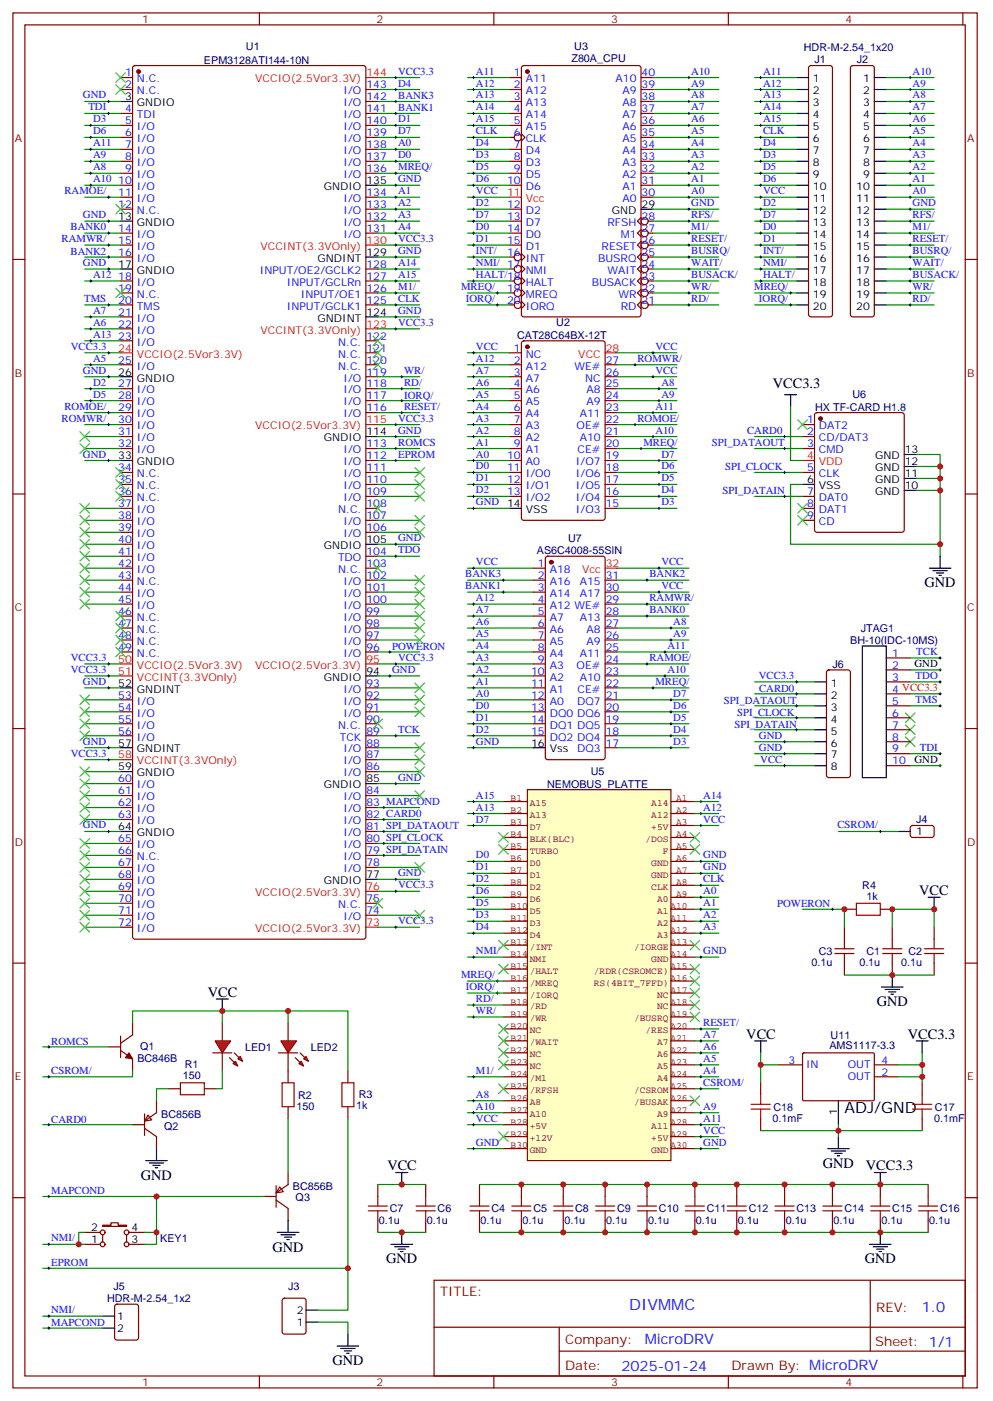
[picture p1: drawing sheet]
<svg xmlns="http://www.w3.org/2000/svg" width="293mm" height="413mm" viewBox="0 0 293 413" stroke-linecap="round" stroke-linejoin="round" font-family="sans-serif">
<defs><g id="words">
<text font-size="4.6" x="249" y="328">ADJ/GND</text>
<text font-size="4.6" fill="#00f" x="185.5" y="386.2">DIVMMC</text>
<g font-size="4.2">
<text x="227.9" y="114.3">VCC3.3</text>
<text x="272.6" y="173.1">GND</text>
<text x="271" y="263.8">VCC</text>
<text x="61.3" y="293.8">VCC</text>
<text x="258.5" y="296.6">GND</text>
<text x="220.1" y="306.1">VCC</text>
<text x="267.7" y="306.1">VCC3.3</text>
<text x="41.6" y="347.8">GND</text>
<text x="114.2" y="344.9">VCC</text>
<text x="242.6" y="344.2">GND</text>
<text x="255.3" y="344.9">VCC3.3</text>
<text x="80.4" y="368.9">GND</text>
<text x="113.9" y="372.5">GND</text>
<text x="255" y="372.5">GND</text>
<text x="98" y="402.4">GND</text>
</g>
<g font-size="4.2" fill="#00f">
<text x="271.8" y="386.7">1.0</text>
<text x="190.2" y="396.2">MicroDRV</text>
<text x="183.2" y="404">2025-01-24</text>
</g>
<g font-size="3.9" fill="#800">
<text x="129.8" y="382">TITLE:</text>
<text x="258.4" y="386.7">REV:</text>
<text x="166.7" y="396.2">Company:</text>
<text x="258" y="396.8">Sheet: 1/1</text>
<text x="166.7" y="403.9">Date:</text>
<text x="215.7" y="403.9">Drawn By: MicroDRV</text>
</g>
<g font-size="3.2" fill="#800">
<text x="41.9" y="6.8">1</text>
<text x="111.1" y="6.8">2</text>
<text x="180.2" y="6.8">3</text>
<text x="249.3" y="6.8">4</text>
<text x="4.3" y="41.9">A</text>
<text x="285.2" y="41.9">A</text>
<text x="4.3" y="111.1">B</text>
<text x="285.2" y="111.1">B</text>
<text x="4.3" y="180.2">C</text>
<text x="285.2" y="180.2">C</text>
<text x="4.3" y="249.3">D</text>
<text x="285.2" y="249.3">D</text>
<text x="4.3" y="318.5">E</text>
<text x="285.2" y="318.5">E</text>
<text x="41.9" y="408.6">1</text>
<text x="111.1" y="408.6">2</text>
<text x="180.2" y="408.6">3</text>
<text x="249.3" y="408.6">4</text>
</g>
<g font-size="3.2" fill="#000080">
<text x="72.5" y="14.7">U1</text>
<text x="169.3" y="14.9">U3</text>
<text x="237" y="15.2">HDR-M-2.54_1x20</text>
<text x="60.1" y="18.7">EPM3128ATI144-10N</text>
<text x="168.5" y="18.2">Z80A_CPU</text>
<text x="240.2" y="18.7">J1</text>
<text x="252.7" y="18.7">J2</text>
<text x="152.5" y="99.9">CAT28C64BX-12T</text>
<text x="164" y="96">U2</text>
<text x="251.4" y="117.2">U6</text>
<text x="240.4" y="121">HX TF-CARD H1.8</text>
<text x="167.5" y="159.7">U7</text>
<text x="158.3" y="163.4">AS6C4008-55SIN</text>
<text x="250.7" y="189.8">BH-10(IDC-10MS)</text>
<text x="253.8" y="186.2">JTAG1</text>
<text x="245.5" y="196.8">J6</text>
<text x="161.3" y="232.2">NEMOBUS_PLATTE</text>
<text x="174.2" y="228.4">U5</text>
<text x="270.2" y="242.8">J4</text>
<text x="254.3" y="262">R4</text>
<text x="255.5" y="265.2">1k</text>
<text x="241.4" y="281.5">C3</text>
<text x="255.5" y="281.5">C1</text>
<text x="267.9" y="281.5">C2</text>
<text x="239.3" y="284.7">0.1u</text>
<text x="253.4" y="284.7">0.1u</text>
<text x="265.7" y="284.7">0.1u</text>
<text x="41.3" y="309.6">Q1</text>
<text x="72.2" y="309.8">LED1</text>
<text x="91.7" y="309.8">LED2</text>
<text x="244.6" y="309.3">AMS1117-3.3</text>
<text x="244.9" y="306.1">U11</text>
<text x="40.5" y="312.9">BC846B</text>
<text x="54.5" y="314.9">R1</text>
<text x="54" y="318.1">150</text>
<text x="87.9" y="323.9">R2</text>
<text x="105.8" y="323.8">R3</text>
<text x="47.6" y="329.7">BC856B</text>
<text x="87.4" y="327.1">150</text>
<text x="105.1" y="327">1k</text>
<text x="228.1" y="327.4">C18</text>
<text x="275.7" y="327.4">C17</text>
<text x="48.4" y="333">Q2</text>
<text x="227.8" y="330.6">0.1mF</text>
<text x="275.4" y="330.6">0.1mF</text>
<text x="86.4" y="350.9">BC856B</text>
<text x="87.2" y="354.1">Q3</text>
<text x="114.9" y="357.4">C7</text>
<text x="129" y="357.4">C6</text>
<text x="144.9" y="357.4">C4</text>
<text x="157.3" y="357.4">C5</text>
<text x="169.6" y="357.4">C8</text>
<text x="182" y="357.4">C9</text>
<text x="194.3" y="357.4">C10</text>
<text x="208.4" y="357.4">C11</text>
<text x="220.8" y="357.4">C12</text>
<text x="234.9" y="357.4">C13</text>
<text x="249" y="357.4">C14</text>
<text x="263.1" y="357.4">C15</text>
<text x="277.2" y="357.4">C16</text>
<text x="111.7" y="360.9">0.1u</text>
<text x="125.8" y="360.9">0.1u</text>
<text x="141.7" y="360.9">0.1u</text>
<text x="154.1" y="360.9">0.1u</text>
<text x="166.4" y="360.9">0.1u</text>
<text x="178.8" y="360.9">0.1u</text>
<text x="191.1" y="360.9">0.1u</text>
<text x="205.2" y="360.9">0.1u</text>
<text x="217.6" y="360.9">0.1u</text>
<text x="231.7" y="360.9">0.1u</text>
<text x="245.8" y="360.9">0.1u</text>
<text x="259.9" y="360.9">0.1u</text>
<text x="274" y="360.9">0.1u</text>
<text x="47.2" y="366.2">KEY1</text>
<text x="31.6" y="383.9">HDR-M-2.54_1x2</text>
<text x="33.5" y="380.2">J5</text>
<text x="85" y="380.3">J3</text>
</g>
<g font-size="3.2" fill="#00f">
<text x="36.9" y="22.5">1</text>
<text x="117.4" y="22">VCC3.3</text>
<text x="140.3" y="22">A11</text>
<text x="151.5" y="22.5">1</text>
<text x="189.2" y="22.5">40</text>
<text x="203.8" y="22">A10</text>
<text x="225" y="22">A11</text>
<text x="269.1" y="22">A10</text>
<text x="24.5" y="29">GND</text>
<text x="36.9" y="26">2</text>
<text x="40.4" y="24.3">N.C.</text>
<text x="40.4" y="27.8">N.C.</text>
<text x="101.3" y="27.8">I/O</text>
<text x="108.1" y="29.6">142</text>
<text x="108.1" y="26">143</text>
<text x="117.4" y="25.5">D4</text>
<text x="117.4" y="29.3">BANK3</text>
<text x="140.3" y="25.5">A12</text>
<text x="140.3" y="29">A13</text>
<text x="151.5" y="26">2</text>
<text x="151.5" y="29.6">3</text>
<text x="155" y="24.3">A11</text>
<text x="155" y="27.8">A12</text>
<text x="181.5" y="24.3">A10</text>
<text x="183.5" y="27.8">A9</text>
<text x="189.2" y="29.6">38</text>
<text x="189.2" y="26">39</text>
<text x="203.8" y="29">A8</text>
<text x="203.8" y="25.5">A9</text>
<text x="225" y="25.5">A12</text>
<text x="225" y="29">A13</text>
<text x="269.1" y="29">A8</text>
<text x="269.1" y="25.5">A9</text>
<text x="26.1" y="32.6">TDI</text>
<text x="36.9" y="33.1">4</text>
<text x="40.4" y="34.9">TDI</text>
<text x="101.3" y="34.9">I/O</text>
<text x="101.3" y="31.3">I/O</text>
<text x="108.1" y="33.1">141</text>
<text x="117.4" y="32.8">BANK1</text>
<text x="140.3" y="32.6">A14</text>
<text x="151.5" y="33.1">4</text>
<text x="155" y="31.3">A13</text>
<text x="155" y="34.9">A14</text>
<text x="183.5" y="34.9">A7</text>
<text x="183.5" y="31.3">A8</text>
<text x="189.2" y="33.1">37</text>
<text x="203.8" y="32.6">A7</text>
<text x="225" y="32.6">A14</text>
<text x="269.1" y="32.6">A7</text>
<text x="27.4" y="36.1">D3</text>
<text x="27.4" y="39.6">D6</text>
<text x="36.9" y="36.6">5</text>
<text x="36.9" y="40.1">6</text>
<text x="40.4" y="38.4">I/O</text>
<text x="40.4" y="41.9">I/O</text>
<text x="101.3" y="41.9">I/O</text>
<text x="101.3" y="38.4">I/O</text>
<text x="108.1" y="40.1">139</text>
<text x="108.1" y="36.6">140</text>
<text x="117.4" y="36.1">D1</text>
<text x="117.4" y="39.6">D7</text>
<text x="140.3" y="36.1">A15</text>
<text x="140.3" y="39.6">CLK</text>
<text x="151.5" y="36.6">5</text>
<text x="151.5" y="40.1">6</text>
<text x="155" y="38.4">A15</text>
<text x="155" y="41.9">CLK</text>
<text x="183.5" y="41.9">A5</text>
<text x="183.5" y="38.4">A6</text>
<text x="189.2" y="40.1">35</text>
<text x="189.2" y="36.6">36</text>
<text x="203.8" y="39.6">A5</text>
<text x="203.8" y="36.1">A6</text>
<text x="225" y="36.1">A15</text>
<text x="225" y="39.6">CLK</text>
<text x="269.1" y="39.6">A5</text>
<text x="269.1" y="36.1">A6</text>
<text x="27.4" y="46.7">A9</text>
<text x="27.4" y="43.1">A11</text>
<text x="36.9" y="43.7">7</text>
<text x="36.9" y="47.2">8</text>
<text x="40.4" y="45.4">I/O</text>
<text x="101.3" y="45.4">I/O</text>
<text x="108.1" y="47.2">137</text>
<text x="108.1" y="43.7">138</text>
<text x="117.4" y="43.1">A0</text>
<text x="117.4" y="46.7">D0</text>
<text x="140.3" y="46.7">D3</text>
<text x="140.3" y="43.1">D4</text>
<text x="151.5" y="43.7">7</text>
<text x="151.5" y="47.2">8</text>
<text x="155" y="45.4">D4</text>
<text x="183.5" y="45.4">A4</text>
<text x="189.2" y="47.2">33</text>
<text x="189.2" y="43.7">34</text>
<text x="203.8" y="46.7">A3</text>
<text x="203.8" y="43.1">A4</text>
<text x="225" y="46.7">D3</text>
<text x="225" y="43.1">D4</text>
<text x="269.1" y="46.7">A3</text>
<text x="269.1" y="43.1">A4</text>
<text x="27.4" y="50.2">A8</text>
<text x="27.4" y="53.7">A10</text>
<text x="36.9" y="50.7">9</text>
<text x="40.4" y="49">I/O</text>
<text x="40.4" y="52.5">I/O</text>
<text x="101.3" y="52.5">I/O</text>
<text x="101.3" y="49">I/O</text>
<text x="108.1" y="50.7">136</text>
<text x="117.4" y="53.7">GND</text>
<text x="117.4" y="50.2">MREQ/</text>
<text x="140.3" y="50.2">D5</text>
<text x="140.3" y="53.7">D6</text>
<text x="151.5" y="50.7">9</text>
<text x="155" y="49">D3</text>
<text x="155" y="52.5">D5</text>
<text x="183.5" y="52.5">A2</text>
<text x="183.5" y="49">A3</text>
<text x="189.2" y="50.7">32</text>
<text x="203.8" y="53.7">A1</text>
<text x="203.8" y="50.2">A2</text>
<text x="225" y="50.2">D5</text>
<text x="225" y="53.7">D6</text>
<text x="269.1" y="53.7">A1</text>
<text x="269.1" y="50.2">A2</text>
<text x="19" y="57.3">RAMOE/</text>
<text x="34.9" y="54.3">10</text>
<text x="34.9" y="57.8">11</text>
<text x="40.4" y="56">I/O</text>
<text x="40.4" y="59.5">I/O</text>
<text x="101.3" y="59.5">I/O</text>
<text x="108.1" y="57.8">134</text>
<text x="117.4" y="57.3">A1</text>
<text x="140.3" y="57.3">VCC</text>
<text x="149.5" y="54.3">10</text>
<text x="155" y="56">D6</text>
<text x="183.5" y="59.5">A0</text>
<text x="183.5" y="56">A1</text>
<text x="189.2" y="57.8">30</text>
<text x="189.2" y="54.3">31</text>
<text x="203.8" y="57.3">A0</text>
<text x="225" y="57.3">VCC</text>
<text x="269.1" y="57.3">A0</text>
<text x="24.5" y="64.3">GND</text>
<text x="34.9" y="61.3">12</text>
<text x="40.4" y="63.1">N.C.</text>
<text x="101.3" y="63.1">I/O</text>
<text x="108.1" y="64.8">132</text>
<text x="108.1" y="61.3">133</text>
<text x="117.4" y="60.8">A2</text>
<text x="117.4" y="64.3">A3</text>
<text x="140.3" y="60.8">D2</text>
<text x="140.3" y="64.3">D7</text>
<text x="149.5" y="61.3">12</text>
<text x="149.5" y="64.8">13</text>
<text x="155" y="63.1">D2</text>
<text x="189.2" y="64.8">28</text>
<text x="203.8" y="64.3">RFS/</text>
<text x="203.8" y="60.8">GND</text>
<text x="225" y="60.8">D2</text>
<text x="225" y="64.3">D7</text>
<text x="269.1" y="60.8">GND</text>
<text x="269.1" y="64.3">RFS/</text>
<text x="18.2" y="71.4">RAMWR/</text>
<text x="20.8" y="67.8">BANK0</text>
<text x="34.9" y="68.4">14</text>
<text x="34.9" y="71.9">15</text>
<text x="40.4" y="70.1">I/O</text>
<text x="101.3" y="70.1">I/O</text>
<text x="101.3" y="66.6">I/O</text>
<text x="108.1" y="68.4">131</text>
<text x="117.4" y="71.4">VCC3.3</text>
<text x="117.4" y="67.8">A4</text>
<text x="140.3" y="67.8">D0</text>
<text x="140.3" y="71.4">D1</text>
<text x="149.5" y="68.4">14</text>
<text x="149.5" y="71.9">15</text>
<text x="155" y="66.6">D7</text>
<text x="155" y="70.1">D0</text>
<text x="179.1" y="66.6">RFSH</text>
<text x="183" y="70.1">M1</text>
<text x="189.2" y="71.9">26</text>
<text x="189.2" y="68.4">27</text>
<text x="203.8" y="71.4">RESET/</text>
<text x="203.8" y="67.8">M1/</text>
<text x="225" y="67.8">D0</text>
<text x="225" y="71.4">D1</text>
<text x="269.1" y="67.8">M1/</text>
<text x="269.1" y="71.4">RESET/</text>
<text x="20.8" y="75.1">BANK2</text>
<text x="34.9" y="75.4">16</text>
<text x="40.4" y="73.7">I/O</text>
<text x="40.4" y="77.2">I/O</text>
<text x="117.4" y="74.9">GND</text>
<text x="140.3" y="74.9">INT/</text>
<text x="149.5" y="75.4">16</text>
<text x="155" y="73.7">D1</text>
<text x="155" y="77.2">INT</text>
<text x="176.3" y="77.2">BUSRQ</text>
<text x="177.4" y="73.7">RESET</text>
<text x="189.2" y="75.4">25</text>
<text x="203.8" y="74.9">BUSRQ/</text>
<text x="225" y="74.9">INT/</text>
<text x="269.1" y="74.9">BUSRQ/</text>
<text x="24.5" y="78.4">GND</text>
<text x="27.4" y="82">A12</text>
<text x="34.9" y="82.5">18</text>
<text x="76.6" y="80.7">INPUT/OE2/GCLK2</text>
<text x="108.1" y="82.5">127</text>
<text x="108.1" y="79">128</text>
<text x="117.4" y="78.4">A14</text>
<text x="117.4" y="82">A15</text>
<text x="140.3" y="78.4">NMI/ 17</text>
<text x="140.3" y="82">HALT/18</text>
<text x="155" y="80.7">NMI</text>
<text x="179.1" y="80.7">WAIT</text>
<text x="189.2" y="82.5">23</text>
<text x="189.2" y="79">24</text>
<text x="203.8" y="82">BUSACK/</text>
<text x="203.8" y="78.4">WAIT/</text>
<text x="225" y="82">HALT/</text>
<text x="225" y="78.4">NMI/</text>
<text x="269.1" y="78.4">WAIT/</text>
<text x="269.1" y="82">BUSACK/</text>
<text x="24.8" y="89">TMS</text>
<text x="34.9" y="86">19</text>
<text x="34.9" y="89.5">20</text>
<text x="40.4" y="84.2">I/O</text>
<text x="40.4" y="87.8">N.C.</text>
<text x="84.6" y="84.2">INPUT/GCLRn</text>
<text x="88.7" y="87.8">INPUT/OE1</text>
<text x="108.1" y="89.5">125</text>
<text x="108.1" y="86">126</text>
<text x="117.4" y="89">CLK</text>
<text x="117.4" y="85.5">M1/</text>
<text x="135.9" y="85.5">MREQ/</text>
<text x="137.4" y="89">IORQ/</text>
<text x="149.5" y="86">19</text>
<text x="149.5" y="89.5">20</text>
<text x="155" y="84.2">HALT</text>
<text x="155" y="87.8">MREQ</text>
<text x="174.5" y="84.2">BUSACK</text>
<text x="182.4" y="87.8">WR</text>
<text x="189.2" y="89.5">21</text>
<text x="189.2" y="86">22</text>
<text x="203.8" y="89">RD/</text>
<text x="203.8" y="85.5">WR/</text>
<text x="222.4" y="85.5">MREQ/</text>
<text x="223.8" y="89">IORQ/</text>
<text x="269.1" y="85.5">WR/</text>
<text x="269.1" y="89">RD/</text>
<text x="27.4" y="92.5">A7</text>
<text x="34.9" y="93.1">21</text>
<text x="40.4" y="91.3">TMS</text>
<text x="40.4" y="94.8">I/O</text>
<text x="84.6" y="91.3">INPUT/GCLK1</text>
<text x="117.4" y="92.5">GND</text>
<text x="155" y="91.3">IORQ</text>
<text x="183.1" y="91.3">RD</text>
<text x="27.4" y="96.1">A6</text>
<text x="27.4" y="99.6">A13</text>
<text x="34.9" y="96.6">22</text>
<text x="34.9" y="100.1">23</text>
<text x="40.4" y="98.4">I/O</text>
<text x="40.4" y="101.9">I/O</text>
<text x="99.7" y="101.9">N.C.</text>
<text x="108.1" y="100.1">122</text>
<text x="117.4" y="96.1">VCC3.3</text>
<text x="20.9" y="103.1">VCC3.3</text>
<text x="27.4" y="106.6">A5</text>
<text x="34.9" y="107.2">25</text>
<text x="99.7" y="105.4">N.C.</text>
<text x="108.1" y="107.2">120</text>
<text x="108.1" y="103.6">121</text>
<text x="140.3" y="103.1">VCC</text>
<text x="140.3" y="106.6">A12</text>
<text x="151.5" y="103.6">1</text>
<text x="151.5" y="107.2">2</text>
<text x="155" y="105.4">NC</text>
<text x="178.6" y="107.2">27</text>
<text x="188" y="106.6">ROMWR/</text>
<text x="193.3" y="103.1">VCC</text>
<text x="24.5" y="110.2">GND</text>
<text x="27.4" y="113.7">D2</text>
<text x="40.4" y="108.9">I/O</text>
<text x="99.7" y="108.9">N.C.</text>
<text x="101.3" y="112.5">I/O</text>
<text x="108.1" y="110.7">119</text>
<text x="119.2" y="113.7">RD/</text>
<text x="119.2" y="110.2">WR/</text>
<text x="140.3" y="113.7">A6</text>
<text x="140.3" y="110.2">A7</text>
<text x="151.5" y="110.7">3</text>
<text x="155" y="108.9">A12</text>
<text x="155" y="112.5">A7</text>
<text x="169.4" y="108.9">WE#</text>
<text x="172.5" y="112.5">NC</text>
<text x="178.6" y="110.7">26</text>
<text x="193.3" y="110.2">VCC</text>
<text x="195" y="113.7">A8</text>
<text x="27.4" y="117.2">D5</text>
<text x="34.9" y="114.2">27</text>
<text x="34.9" y="117.8">28</text>
<text x="40.4" y="116">I/O</text>
<text x="40.4" y="119.5">I/O</text>
<text x="101.3" y="119.5">I/O</text>
<text x="101.3" y="116">I/O</text>
<text x="108.1" y="117.8">117</text>
<text x="108.1" y="114.2">118</text>
<text x="119.2" y="117.6">IORQ/</text>
<text x="140.3" y="117.2">A5</text>
<text x="151.5" y="114.2">4</text>
<text x="151.5" y="117.8">5</text>
<text x="155" y="116">A6</text>
<text x="155" y="119.5">A5</text>
<text x="172.9" y="119.5">A9</text>
<text x="172.9" y="116">A8</text>
<text x="178.6" y="117.8">24</text>
<text x="178.6" y="114.2">25</text>
<text x="195" y="117.2">A9</text>
<text x="18.2" y="124.5">ROMWR/</text>
<text x="19" y="120.8">ROMOE/</text>
<text x="34.9" y="121.3">29</text>
<text x="34.9" y="124.8">30</text>
<text x="40.4" y="123">I/O</text>
<text x="101.3" y="123">I/O</text>
<text x="108.1" y="121.3">116</text>
<text x="117.4" y="124.3">VCC3.3</text>
<text x="119.2" y="120.9">RESET/</text>
<text x="140.3" y="124.3">A3</text>
<text x="140.3" y="120.8">A4</text>
<text x="151.5" y="121.3">6</text>
<text x="151.5" y="124.8">7</text>
<text x="155" y="123">A4</text>
<text x="170.9" y="123">A11</text>
<text x="178.6" y="124.8">22</text>
<text x="178.6" y="121.3">23</text>
<text x="188" y="124.3">ROMOE/</text>
<text x="193.3" y="120.8">A11</text>
<text x="238" y="124.8">1</text>
<text x="34.9" y="128.3">31</text>
<text x="34.9" y="131.9">32</text>
<text x="40.4" y="126.6">I/O</text>
<text x="40.4" y="130.1">I/O</text>
<text x="108.1" y="131.9">113</text>
<text x="117.4" y="127.8">GND</text>
<text x="117.4" y="131.5">ROMCS</text>
<text x="140.3" y="131.3">A1</text>
<text x="140.3" y="127.8">A2</text>
<text x="151.5" y="128.3">8</text>
<text x="151.5" y="131.9">9</text>
<text x="155" y="126.6">A3</text>
<text x="155" y="130.1">A2</text>
<text x="170" y="126.6">OE#</text>
<text x="170.9" y="130.1">A10</text>
<text x="178.6" y="131.9">20</text>
<text x="178.6" y="128.3">21</text>
<text x="189.7" y="131.3">MREQ/</text>
<text x="193.3" y="127.8">A10</text>
<text x="209.9" y="131.6">SPI_DATAOUT</text>
<text x="220.3" y="128.1">CARD0</text>
<text x="238" y="131.9">3</text>
<text x="238" y="128.3">2</text>
<text x="241.5" y="130.1">CD/DAT3</text>
<text x="241.5" y="126.6">DAT2</text>
<text x="24.5" y="134.9">GND</text>
<text x="40.4" y="133.6">I/O</text>
<text x="101.3" y="137.2">I/O</text>
<text x="101.3" y="133.6">I/O</text>
<text x="108.1" y="135.4">112</text>
<text x="117.4" y="135.1">EPROM</text>
<text x="140.3" y="134.9">A0</text>
<text x="149.5" y="135.4">10</text>
<text x="155" y="133.6">A1</text>
<text x="155" y="137.2">A0</text>
<text x="169.8" y="137.2">I/O7</text>
<text x="170.3" y="133.6">CE#</text>
<text x="178.6" y="135.4">19</text>
<text x="195" y="134.9">D7</text>
<text x="241.5" y="133.6">CMD</text>
<text x="34.9" y="138.9">34</text>
<text x="34.9" y="142.5">35</text>
<text x="40.4" y="140.7">N.C.</text>
<text x="101.3" y="140.7">I/O</text>
<text x="108.1" y="142.5">110</text>
<text x="108.1" y="138.9">111</text>
<text x="140.3" y="138.4">D0</text>
<text x="140.3" y="141.9">D1</text>
<text x="149.5" y="138.9">11</text>
<text x="149.5" y="142.5">12</text>
<text x="155" y="140.7">I/O0</text>
<text x="169.8" y="140.7">I/O6</text>
<text x="178.6" y="142.5">17</text>
<text x="178.6" y="138.9">18</text>
<text x="195" y="141.9">D5</text>
<text x="195" y="138.4">D6</text>
<text x="213.8" y="138.6">SPI_CLOCK</text>
<text x="238" y="138.9">5</text>
<text x="241.5" y="140.7">CLK</text>
<text x="34.9" y="146">36</text>
<text x="34.9" y="149.5">37</text>
<text x="40.4" y="144.2">N.C.</text>
<text x="40.4" y="147.7">N.C.</text>
<text x="101.3" y="147.7">I/O</text>
<text x="101.3" y="144.2">I/O</text>
<text x="108.1" y="149.5">108</text>
<text x="108.1" y="146">109</text>
<text x="140.3" y="145.5">D2</text>
<text x="140.3" y="149">GND</text>
<text x="149.5" y="146">13</text>
<text x="155" y="144.2">I/O1</text>
<text x="155" y="147.7">I/O2</text>
<text x="169.8" y="147.7">I/O4</text>
<text x="169.8" y="144.2">I/O5</text>
<text x="178.6" y="149.5">15</text>
<text x="178.6" y="146">16</text>
<text x="195" y="149">D3</text>
<text x="195" y="145.5">D4</text>
<text x="213.1" y="145.7">SPI_DATAIN</text>
<text x="238" y="149.5">8</text>
<text x="238" y="146">7</text>
<text x="241.5" y="147.7">DAT0</text>
<text x="34.9" y="153">38</text>
<text x="40.4" y="151.3">I/O</text>
<text x="40.4" y="154.8">I/O</text>
<text x="99.7" y="151.3">N.C.</text>
<text x="101.3" y="154.8">I/O</text>
<text x="108.1" y="153">107</text>
<text x="169.8" y="151.3">I/O3</text>
<text x="238" y="153">9</text>
<text x="241.5" y="154.8">CD</text>
<text x="241.5" y="151.3">DAT1</text>
<text x="34.9" y="156.6">39</text>
<text x="34.9" y="160.1">40</text>
<text x="40.4" y="158.3">I/O</text>
<text x="40.4" y="161.9">I/O</text>
<text x="101.3" y="158.3">I/O</text>
<text x="108.1" y="156.6">106</text>
<text x="117.4" y="159.6">GND</text>
<text x="34.9" y="163.6">41</text>
<text x="34.9" y="167.1">42</text>
<text x="40.4" y="165.4">I/O</text>
<text x="99.7" y="165.4">TDO</text>
<text x="108.1" y="167.1">103</text>
<text x="108.1" y="163.6">104</text>
<text x="117.4" y="163.1">TDO</text>
<text x="140.3" y="166.6">VCC</text>
<text x="158.6" y="167.1">1</text>
<text x="195" y="166.6">VCC</text>
<text x="34.9" y="170.7">43</text>
<text x="40.4" y="168.9">I/O</text>
<text x="40.4" y="172.4">N.C.</text>
<text x="99.7" y="168.9">N.C.</text>
<text x="101.3" y="172.4">I/O</text>
<text x="108.1" y="170.7">102</text>
<text x="137.2" y="173.7">BANK1</text>
<text x="137.2" y="170.1">BANK3</text>
<text x="158.6" y="170.7">2</text>
<text x="162.1" y="168.9">A18</text>
<text x="162.1" y="172.4">A16</text>
<text x="170.9" y="172.4">A15</text>
<text x="178.6" y="170.7">31</text>
<text x="191.5" y="170.1">BANK2</text>
<text x="195" y="173.7">VCC</text>
<text x="34.9" y="174.2">44</text>
<text x="34.9" y="177.7">45</text>
<text x="40.4" y="176">I/O</text>
<text x="40.4" y="179.5">I/O</text>
<text x="101.3" y="179.5">I/O</text>
<text x="101.3" y="176">I/O</text>
<text x="108.1" y="177.7">100</text>
<text x="108.1" y="174.2">101</text>
<text x="140.3" y="177.2">A12</text>
<text x="158.6" y="174.2">3</text>
<text x="158.6" y="177.7">4</text>
<text x="162.1" y="176">A14</text>
<text x="162.1" y="179.5">A12 WE#</text>
<text x="170.9" y="176">A17</text>
<text x="178.6" y="177.7">29</text>
<text x="178.6" y="174.2">30</text>
<text x="191.5" y="177.2">RAMWR/</text>
<text x="34.9" y="181.3">46</text>
<text x="34.9" y="184.8">47</text>
<text x="40.4" y="183">N.C.</text>
<text x="101.3" y="183">I/O</text>
<text x="108.1" y="184.8">98</text>
<text x="108.1" y="181.3">99</text>
<text x="140.3" y="184.3">A6</text>
<text x="140.3" y="180.7">A7</text>
<text x="158.6" y="181.3">5</text>
<text x="158.6" y="184.8">6</text>
<text x="162.1" y="183">A7</text>
<text x="170.9" y="183">A13</text>
<text x="178.6" y="184.8">27</text>
<text x="178.6" y="181.3">28</text>
<text x="191.5" y="180.7">BANK0</text>
<text x="198.5" y="184.3">A8</text>
<text x="34.9" y="188.3">48</text>
<text x="34.9" y="191.8">49</text>
<text x="40.4" y="186.5">N.C.</text>
<text x="40.4" y="190.1">N.C.</text>
<text x="101.3" y="190.1">I/O</text>
<text x="101.3" y="186.5">I/O</text>
<text x="108.1" y="191.8">96</text>
<text x="108.1" y="188.3">97</text>
<text x="115.6" y="191.6">POWERON</text>
<text x="140.3" y="191.3">A4</text>
<text x="140.3" y="187.8">A5</text>
<text x="158.6" y="188.3">7</text>
<text x="158.6" y="191.8">8</text>
<text x="162.1" y="186.5">A6</text>
<text x="162.1" y="190.1">A5</text>
<text x="172.9" y="190.1">A9</text>
<text x="172.9" y="186.5">A8</text>
<text x="178.6" y="191.8">25</text>
<text x="178.6" y="188.3">26</text>
<text x="196.8" y="191.3">A11</text>
<text x="198.5" y="187.8">A9</text>
<text x="20.9" y="194.8">VCC3.3</text>
<text x="40.4" y="193.6">N.C.</text>
<text x="101.3" y="193.6">I/O</text>
<text x="117.4" y="194.8">VCC3.3</text>
<text x="140.3" y="194.8">A3</text>
<text x="158.6" y="195.4">9</text>
<text x="162.1" y="193.6">A4</text>
<text x="162.1" y="197.1">A3</text>
<text x="170" y="197.1">OE#</text>
<text x="170.9" y="193.6">A11</text>
<text x="178.6" y="195.4">24</text>
<text x="191.5" y="194.8">RAMOE/</text>
<text x="263.1" y="193.6">1</text>
<text x="263.1" y="197.1">2</text>
<text x="270.2" y="193.1">TCK</text>
<text x="20.9" y="198.4">VCC3.3</text>
<text x="24.5" y="201.9">GND</text>
<text x="108.1" y="202.4">93</text>
<text x="115.6" y="198.4">GND</text>
<text x="140.3" y="201.9">A1</text>
<text x="140.3" y="198.4">A2</text>
<text x="156.6" y="198.9">10</text>
<text x="156.6" y="202.4">11</text>
<text x="162.1" y="200.7">A2</text>
<text x="170.9" y="200.7">A10</text>
<text x="178.6" y="202.4">22</text>
<text x="178.6" y="198.9">23</text>
<text x="193.3" y="201.9">MREQ/</text>
<text x="196.8" y="198.4">A10</text>
<text x="223.7" y="200.1">VCC3.3</text>
<text x="223.8" y="203.9">CARD0</text>
<text x="263.1" y="200.7">3</text>
<text x="270" y="200.1">TDO</text>
<text x="34.9" y="206">53</text>
<text x="34.9" y="209.5">54</text>
<text x="40.4" y="207.7">I/O</text>
<text x="101.3" y="207.7">I/O</text>
<text x="101.3" y="204.2">I/O</text>
<text x="108.1" y="209.5">91</text>
<text x="108.1" y="206">92</text>
<text x="140.3" y="205.4">A0</text>
<text x="140.3" y="209">D0</text>
<text x="156.6" y="206">12</text>
<text x="156.6" y="209.5">13</text>
<text x="162.1" y="204.2">A1</text>
<text x="162.1" y="207.7">A0</text>
<text x="170.2" y="207.7">DQ7</text>
<text x="170.3" y="204.2">CE#</text>
<text x="178.6" y="209.5">20</text>
<text x="178.6" y="206">21</text>
<text x="198.5" y="209">D6</text>
<text x="198.5" y="205.4">D7</text>
<text x="213.4" y="207.4">SPI_DATAOUT</text>
<text x="263.1" y="204.2">4 VCC3.3</text>
<text x="263.1" y="207.7">5</text>
<text x="270" y="207.2">TMS</text>
<text x="34.9" y="213">55</text>
<text x="40.4" y="211.2">I/O</text>
<text x="40.4" y="214.8">I/O</text>
<text x="99.7" y="214.8">N.C.</text>
<text x="101.3" y="211.2">I/O</text>
<text x="108.1" y="213">90</text>
<text x="140.3" y="212.5">D1</text>
<text x="156.6" y="213">14</text>
<text x="162.1" y="211.2">DQ0 DQ6</text>
<text x="162.1" y="214.8">DQ1 DQ5</text>
<text x="178.6" y="213">19</text>
<text x="198.5" y="212.5">D5</text>
<text x="216.6" y="214.5">SPI_DATAIN</text>
<text x="217.3" y="211">SPI_CLOCK</text>
<text x="263.1" y="211.2">6</text>
<text x="263.1" y="214.8">7</text>
<text x="24.5" y="219.5">GND</text>
<text x="34.9" y="216.5">56</text>
<text x="40.4" y="218.3">I/O</text>
<text x="100.2" y="218.3">TCK</text>
<text x="101.3" y="221.8">I/O</text>
<text x="108.1" y="220.1">88</text>
<text x="108.1" y="216.5">89</text>
<text x="117.4" y="216">TCK</text>
<text x="140.3" y="216">D2</text>
<text x="140.3" y="219.5">GND</text>
<text x="156.6" y="216.5">15</text>
<text x="162.1" y="218.3">DQ2 DQ4</text>
<text x="170.2" y="221.8">DQ3</text>
<text x="178.6" y="220.1">17</text>
<text x="178.6" y="216.5">18</text>
<text x="198.5" y="219.5">D3</text>
<text x="198.5" y="216">D4</text>
<text x="223.8" y="221.3">GND</text>
<text x="223.8" y="217.8">GND</text>
<text x="263.1" y="218.3">8</text>
<text x="263.1" y="221.8">9</text>
<text x="271.2" y="221.3">TDI</text>
<text x="20.9" y="223.1">VCC3.3</text>
<text x="101.3" y="225.4">I/O</text>
<text x="108.1" y="227.1">86</text>
<text x="108.1" y="223.6">87</text>
<text x="224.2" y="224.8">VCC</text>
<text x="263.1" y="225.4">10</text>
<text x="34.9" y="230.6">60</text>
<text x="40.4" y="232.4">I/O</text>
<text x="101.3" y="228.9">I/O</text>
<text x="117.4" y="230.1">GND</text>
<text x="34.9" y="234.2">61</text>
<text x="34.9" y="237.7">62</text>
<text x="40.4" y="235.9">I/O</text>
<text x="40.4" y="239.5">I/O</text>
<text x="101.3" y="239.5">I/O</text>
<text x="101.3" y="235.9">I/O</text>
<text x="108.1" y="237.7">83 MAPCOND</text>
<text x="108.1" y="234.2">84</text>
<text x="140.3" y="238.9">A13</text>
<text x="140.3" y="235.4">A15</text>
<text x="207.4" y="238.9">A12</text>
<text x="207.4" y="235.4">A14</text>
<text x="24.5" y="244.2">GND</text>
<text x="34.9" y="241.2">63</text>
<text x="40.4" y="243">I/O</text>
<text x="101.3" y="243">I/O</text>
<text x="108.1" y="244.8">81 SPI_DATAOUT</text>
<text x="108.1" y="241.2">82 CARD0</text>
<text x="140.3" y="242.5">D7</text>
<text x="207.4" y="242.5">VCC</text>
<text x="246.9" y="244.2">CSROM/</text>
<text x="34.9" y="248.3">65</text>
<text x="34.9" y="251.8">66</text>
<text x="40.4" y="250">I/O</text>
<text x="101.3" y="250">I/O</text>
<text x="101.3" y="246.5">I/O</text>
<text x="108.1" y="251.8">79 SPI_DATAIN</text>
<text x="108.1" y="248.3">80 SPI_CLOCK</text>
<text x="34.9" y="255.3">67</text>
<text x="40.4" y="253.6">N.C.</text>
<text x="40.4" y="257.1">I/O</text>
<text x="101.3" y="257.1">I/O</text>
<text x="101.3" y="253.6">I/O</text>
<text x="108.1" y="255.3">78</text>
<text x="140.3" y="253">D0</text>
<text x="140.3" y="256.6">D1</text>
<text x="207.4" y="253">GND</text>
<text x="207.4" y="256.6">GND</text>
<text x="34.9" y="258.9">68</text>
<text x="34.9" y="262.4">69</text>
<text x="40.4" y="260.6">I/O</text>
<text x="117.4" y="258.3">GND</text>
<text x="117.4" y="261.9">VCC3.3</text>
<text x="140.3" y="260.1">D2</text>
<text x="140.3" y="263.6">D6</text>
<text x="207.4" y="263.6">A0</text>
<text x="207.4" y="260.1">CLK</text>
<text x="34.9" y="265.9">70</text>
<text x="34.9" y="269.5">71</text>
<text x="40.4" y="264.2">I/O</text>
<text x="40.4" y="267.7">I/O</text>
<text x="99.7" y="267.7">N.C.</text>
<text x="108.1" y="269.5">74</text>
<text x="108.1" y="265.9">75</text>
<text x="140.3" y="267.2">D5</text>
<text x="207.4" y="267.2">A1</text>
<text x="229.1" y="267.4">POWERON</text>
<text x="34.9" y="273">72</text>
<text x="40.4" y="271.2">I/O</text>
<text x="40.4" y="274.7">I/O</text>
<text x="101.3" y="271.2">I/O</text>
<text x="117.4" y="272.5">VCC3.3</text>
<text x="140.3" y="270.7">D3</text>
<text x="140.3" y="274.2">D4</text>
<text x="207.4" y="270.7">A2</text>
<text x="207.4" y="274.2">A3</text>
<text x="140.3" y="281.3">NMI/</text>
<text x="207.4" y="281.3">GND</text>
<text x="135.9" y="288.3">MREQ/</text>
<text x="137.4" y="291.9">IORQ/</text>
<text x="140.3" y="295.4">RD/</text>
<text x="140.3" y="298.9">WR/</text>
<text x="207.4" y="306">A7</text>
<text x="207.4" y="302.4">RESET/</text>
<text x="15.1" y="308">ROMCS</text>
<text x="207.4" y="309.5">A6</text>
<text x="15.1" y="316.5">CSROM/</text>
<text x="140.3" y="316.5">M1/</text>
<text x="207.4" y="316.5">A4</text>
<text x="207.4" y="313">A5</text>
<text x="232.5" y="313.5">3</text>
<text x="237.7" y="315">IN</text>
<text x="250" y="315">OUT</text>
<text x="259.9" y="317.1">2</text>
<text x="259.9" y="313.5">4</text>
<text x="140.3" y="323.6">A8</text>
<text x="207.4" y="320.1">CSROM/</text>
<text x="250" y="318.5">OUT</text>
<text x="140.3" y="327.1">A10</text>
<text x="207.4" y="327.1">A9</text>
<text x="15.1" y="330.9">CARD0</text>
<text x="140.3" y="330.7">VCC</text>
<text x="207.4" y="330.7">A11</text>
<text x="207.4" y="334.2">VCC</text>
<text x="140.3" y="337.7">GND</text>
<text x="207.4" y="337.7">GND</text>
<text x="15.1" y="352.1">MAPCOND</text>
<text x="15.1" y="365.9">NMI/</text>
<text x="15.1" y="373.2">EPROM</text>
<text x="15.1" y="387.1">NMI/</text>
<text x="15.1" y="390.9">MAPCOND</text>
</g>
<g font-size="3.2" fill="#f00">
<text x="108.1" y="22.5">144</text>
<text x="75.3" y="24.3">VCCIO(2.5Vor3.3V)</text>
<text x="149.5" y="57.8">11</text>
<text x="155" y="59.5">Vcc</text>
<text x="108.1" y="71.9">130</text>
<text x="76.8" y="73.7">VCCINT(3.3VOnly)</text>
<text x="76.8" y="98.4">VCCINT(3.3VOnly)</text>
<text x="108.1" y="96.6">123</text>
<text x="34.9" y="103.6">24</text>
<text x="40.4" y="105.4">VCCIO(2.5Vor3.3V)</text>
<text x="170.5" y="105.4">VCC</text>
<text x="178.6" y="103.6">28</text>
<text x="108.1" y="124.8">115</text>
<text x="75.3" y="126.6">VCCIO(2.5Vor3.3V)</text>
<text x="238" y="135.4">4</text>
<text x="241.5" y="137.2">VDD</text>
<text x="178.6" y="167.1">32</text>
<text x="171.7" y="168.9">Vcc</text>
<text x="34.9" y="195.4">50</text>
<text x="40.4" y="197.1">VCCIO(2.5Vor3.3V)</text>
<text x="75.3" y="197.1">VCCIO(2.5Vor3.3V)</text>
<text x="108.1" y="195.4">95</text>
<text x="34.9" y="198.9">51</text>
<text x="40.4" y="200.7">VCCINT(3.3VOnly)</text>
<text x="34.9" y="223.6">58</text>
<text x="40.4" y="225.4">VCCINT(3.3VOnly)</text>
<text x="108.1" y="262.4">76</text>
<text x="75.3" y="264.2">VCCIO(2.5Vor3.3V)</text>
<text x="75.3" y="274.7">VCCIO(2.5Vor3.3V)</text>
<text x="108.1" y="273">73</text>
</g>
<g font-size="3.2">
<text x="36.9" y="29.6">3</text>
<text x="239.7" y="24.3">1</text>
<text x="239.7" y="27.8">2</text>
<text x="254.5" y="24.3">1</text>
<text x="254.5" y="27.8">2</text>
<text x="40.4" y="31.3">GNDIO</text>
<text x="239.7" y="31.3">3</text>
<text x="239.7" y="34.9">4</text>
<text x="254.5" y="31.3">3</text>
<text x="254.5" y="34.9">4</text>
<text x="239.7" y="38.4">5</text>
<text x="239.7" y="41.9">6</text>
<text x="254.5" y="38.4">5</text>
<text x="254.5" y="41.9">6</text>
<text x="239.7" y="45.4">7</text>
<text x="254.5" y="45.4">7</text>
<text x="239.7" y="49">8</text>
<text x="239.7" y="52.5">9</text>
<text x="254.5" y="49">8</text>
<text x="254.5" y="52.5">9</text>
<text x="95.5" y="56">GNDIO</text>
<text x="108.1" y="54.3">135</text>
<text x="239.7" y="56">10</text>
<text x="239.7" y="59.5">11</text>
<text x="252.5" y="56">10</text>
<text x="252.5" y="59.5">11</text>
<text x="34.9" y="64.8">13</text>
<text x="180.4" y="63.1">GND</text>
<text x="189.2" y="61.3">29</text>
<text x="239.7" y="63.1">12</text>
<text x="252.5" y="63.1">12</text>
<text x="40.4" y="66.6">GNDIO</text>
<text x="239.7" y="66.6">13</text>
<text x="239.7" y="70.1">14</text>
<text x="252.5" y="66.6">13</text>
<text x="252.5" y="70.1">14</text>
<text x="93.6" y="77.2">GNDINT</text>
<text x="108.1" y="75.4">129</text>
<text x="239.7" y="73.7">15</text>
<text x="239.7" y="77.2">16</text>
<text x="252.5" y="73.7">15</text>
<text x="252.5" y="77.2">16</text>
<text x="34.9" y="79">17</text>
<text x="40.4" y="80.7">GNDIO</text>
<text x="239.7" y="80.7">17</text>
<text x="252.5" y="80.7">17</text>
<text x="239.7" y="84.2">18</text>
<text x="239.7" y="87.8">19</text>
<text x="252.5" y="84.2">18</text>
<text x="252.5" y="87.8">19</text>
<text x="93.6" y="94.8">GNDINT</text>
<text x="108.1" y="93.1">124</text>
<text x="239.7" y="91.3">20</text>
<text x="252.5" y="91.3">20</text>
<text x="34.9" y="110.7">26</text>
<text x="40.4" y="112.5">GNDIO</text>
<text x="95.5" y="130.1">GNDIO</text>
<text x="108.1" y="128.3">114</text>
<text x="34.9" y="135.4">33</text>
<text x="40.4" y="137.2">GNDIO</text>
<text x="258" y="135.4">GND</text>
<text x="266.8" y="133.6">13</text>
<text x="266.8" y="137.2">12</text>
<text x="238" y="142.5">6</text>
<text x="258" y="138.9">GND</text>
<text x="258" y="142.5">GND</text>
<text x="266.8" y="140.7">11</text>
<text x="149.5" y="149.5">14</text>
<text x="241.5" y="144.2">VSS</text>
<text x="258" y="146">GND</text>
<text x="266.8" y="144.2">10</text>
<text x="155" y="151.3">VSS</text>
<text x="95.5" y="161.9">GNDIO</text>
<text x="108.1" y="160.1">105</text>
<text x="269.6" y="196.6">GND</text>
<text x="34.9" y="202.4">52</text>
<text x="95.5" y="200.7">GNDIO</text>
<text x="108.1" y="198.9">94</text>
<text x="245" y="202.4">1</text>
<text x="40.4" y="204.2">GNDINT</text>
<text x="245" y="206">2</text>
<text x="245" y="209.5">3</text>
<text x="245" y="213">4</text>
<text x="34.9" y="220.1">57</text>
<text x="40.4" y="221.8">GNDINT</text>
<text x="156.6" y="220.1">16</text>
<text x="162.1" y="221.8">Vss</text>
<text x="245" y="216.5">5</text>
<text x="245" y="220.1">6</text>
<text x="34.9" y="227.1">59</text>
<text x="245" y="223.6">7</text>
<text x="245" y="227.1">8</text>
<text x="269.6" y="224.8">GND</text>
<text x="40.4" y="228.9">GNDIO</text>
<text x="95.5" y="232.4">GNDIO</text>
<text x="108.1" y="230.6">85</text>
<text x="34.9" y="244.8">64</text>
<text x="40.4" y="246.5">GNDIO</text>
<text x="270.2" y="246.2">1</text>
<text x="95.5" y="260.6">GNDIO</text>
<text x="108.1" y="258.9">77</text>
<text x="246.9" y="328.6" transform="rotate(-90 246.9 328.6)">1</text>
<text x="26.8" y="362.9">2</text>
<text x="38.7" y="362.9">4</text>
<text x="26.8" y="366.5">1</text>
<text x="38.7" y="366.5">3</text>
<text x="34.5" y="389">1</text>
<text x="87.5" y="387.3">2</text>
<text x="34.5" y="392.6">2</text>
<text x="87.5" y="390.8">1</text>
</g>
<g font-size="2.8" fill="#840000">
<text x="150.6" y="236.3">B1</text>
<text x="150.6" y="239.8">B2</text>
<text x="156.2" y="237.6">A15</text>
<text x="192.1" y="237.6">A14</text>
<text x="199.4" y="236.3">A1</text>
<text x="199.4" y="239.8">A2</text>
<text x="150.6" y="243.3">B3</text>
<text x="156.2" y="241.1">A13</text>
<text x="156.2" y="244.7">D7</text>
<text x="192.1" y="241.1">A12</text>
<text x="192.1" y="244.7">+5V</text>
<text x="199.4" y="243.3">A3</text>
<text x="150.6" y="246.8">B4</text>
<text x="150.6" y="250.4">B5</text>
<text x="156.2" y="248.2">BLK(BLC)</text>
<text x="156.2" y="251.7">TURBO</text>
<text x="190.4" y="248.2">/DOS</text>
<text x="195.4" y="251.7">F</text>
<text x="199.4" y="246.8">A4</text>
<text x="199.4" y="250.4">A5</text>
<text x="150.6" y="253.9">B6</text>
<text x="150.6" y="257.4">B7</text>
<text x="156.2" y="255.3">D0</text>
<text x="192.1" y="255.3">GND</text>
<text x="199.4" y="253.9">A6</text>
<text x="199.4" y="257.4">A7</text>
<text x="150.6" y="260.9">B8</text>
<text x="156.2" y="258.8">D1</text>
<text x="156.2" y="262.3">D2</text>
<text x="192.1" y="258.8">GND</text>
<text x="192.1" y="262.3">CLK</text>
<text x="199.4" y="260.9">A8</text>
<text x="150.6" y="268">B10</text>
<text x="150.6" y="264.5">B9</text>
<text x="156.2" y="269.4">D5</text>
<text x="156.2" y="265.8">D6</text>
<text x="193.7" y="265.8">A0</text>
<text x="193.7" y="269.4">A1</text>
<text x="197.7" y="268">A10</text>
<text x="199.4" y="264.5">A9</text>
<text x="150.6" y="271.5">B11</text>
<text x="150.6" y="275.1">B12</text>
<text x="156.2" y="272.9">D3</text>
<text x="193.7" y="272.9">A2</text>
<text x="197.7" y="271.5">A11</text>
<text x="197.7" y="275.1">A12</text>
<text x="150.6" y="278.6">B13</text>
<text x="156.2" y="276.4">D4</text>
<text x="156.2" y="279.9">/INT</text>
<text x="187" y="279.9">/IORGE</text>
<text x="193.7" y="276.4">A3</text>
<text x="197.7" y="278.6">A13</text>
<text x="150.6" y="282.1">B14</text>
<text x="150.6" y="285.6">B15</text>
<text x="156.2" y="283.5">NMI</text>
<text x="156.2" y="287">/HALT</text>
<text x="175.1" y="287">/RDR(CSROMCE)</text>
<text x="192.1" y="283.5">GND</text>
<text x="197.7" y="282.1">A14</text>
<text x="197.7" y="285.6">A15</text>
<text x="150.6" y="289.2">B16</text>
<text x="150.6" y="292.7">B17</text>
<text x="156.2" y="290.5">/MREQ</text>
<text x="175.1" y="290.5">RS(4BIT_7FFD)</text>
<text x="197.7" y="289.2">A16</text>
<text x="197.7" y="292.7">A17</text>
<text x="150.6" y="296.2">B18</text>
<text x="150.6" y="299.8">B19</text>
<text x="156.2" y="294.1">/IORQ</text>
<text x="156.2" y="297.6">/RD</text>
<text x="193.7" y="294.1">NC</text>
<text x="193.7" y="297.6">NC</text>
<text x="197.7" y="296.2">A18</text>
<text x="197.7" y="299.8">A19</text>
<text x="150.6" y="303.3">B20</text>
<text x="156.2" y="301.1">/WR</text>
<text x="156.2" y="304.6">NC</text>
<text x="187" y="301.1">/BUSRQ</text>
<text x="190.4" y="304.6">/RES</text>
<text x="197.7" y="303.3">A20</text>
<text x="150.6" y="306.8">B21</text>
<text x="150.6" y="310.3">B22</text>
<text x="156.2" y="308.2">/WAIT</text>
<text x="156.2" y="311.7">NC</text>
<text x="193.7" y="308.2">A7</text>
<text x="193.7" y="311.7">A6</text>
<text x="197.7" y="306.8">A21</text>
<text x="197.7" y="310.3">A22</text>
<text x="150.6" y="313.9">B23</text>
<text x="150.6" y="317.4">B24</text>
<text x="156.2" y="315.2">NC</text>
<text x="193.7" y="315.2">A5</text>
<text x="197.7" y="313.9">A23</text>
<text x="197.7" y="317.4">A24</text>
<text x="150.6" y="320.9">B25</text>
<text x="156.2" y="318.8">/M1</text>
<text x="156.2" y="322.3">/RFSH</text>
<text x="187" y="322.3">/CSROM</text>
<text x="193.7" y="318.8">A4</text>
<text x="197.7" y="320.9">A25</text>
<text x="150.6" y="324.4">B26</text>
<text x="150.6" y="328">B27</text>
<text x="156.2" y="325.8">A8</text>
<text x="156.2" y="329.3">A10</text>
<text x="187" y="325.8">/BUSAK</text>
<text x="193.7" y="329.3">A9</text>
<text x="197.7" y="324.4">A26</text>
<text x="197.7" y="328">A27</text>
<text x="150.6" y="331.5">B28</text>
<text x="150.6" y="335">B29</text>
<text x="156.2" y="332.9">+5V</text>
<text x="192.1" y="332.9">A11</text>
<text x="197.7" y="331.5">A28</text>
<text x="197.7" y="335">A29</text>
<text x="150.6" y="338.6">B30</text>
<text x="156.2" y="336.4">+12V</text>
<text x="156.2" y="339.9">GND</text>
<text x="192.1" y="336.4">+5V</text>
<text x="192.1" y="339.9">GND</text>
<text x="197.7" y="338.6">A30</text>
</g>
</g></defs>
<g fill="none" stroke="#870000" stroke-width=".35">
<path d="M3.8 3.8h284.3v405.4h-284.3zM7.3 7.3h277.3v398.3h-277.3zM39.3 19.5l.5-.2h67.4l.6 .5 .1 256.4-.5 .6-67.6 .1-.7-.5v-256.4zM76.5 3.8v3.5M145.6 3.8v3.5M154 19.5l.4-.2h33.9l.7 .5v72.9l-.4 .7h-34.2l-.6-.4-.1-73zM214.8 3.8v3.5M283.9 3.8v3.5M35.6 22.9h3.5M35.6 26.4h3.5M35.6 33.4h3.5M35.6 37h3.5"/>
<path d="M107.9 26.4h3.5M107.9 33.4h3.5M107.9 37h3.5M107.9 29.9h3.5M150.2 22.9h3.5M150.2 26.4h3.5M150.2 33.4h3.5M150.2 37h3.5M150.2 29.9h3.5M153.7 39.4l1.1 1.1-1.1 1.1M189 22.9h3.5M189 26.4h3.5"/>
<path d="M189 33.4h3.5M189 37h3.5M189 29.9h3.5M35.6 40.5h3.5M35.6 44h3.5M35.6 47.6h3.5M35.6 51.1h3.5M35.6 54.6h3.5M35.6 58.1h3.5M107.9 40.5h3.5M107.9 44h3.5M107.9 47.6h3.5"/>
<path d="M107.9 51.1h3.5M107.9 58.1h3.5M150.2 40.5h1.4M150.2 44h3.5M150.2 47.6h3.5M150.2 51.1h3.5M150.2 54.6h3.5M189 40.5h3.5M189 44h3.5M189 47.6h3.5M189 51.1h3.5M189 54.6h3.5"/>
<path d="M189 58.1h3.5M3.8 76.5h3.5M35.6 61.7h3.5M35.6 68.7h3.5M35.6 72.2h3.5M35.6 75.8h3.5M107.9 61.7h3.5M107.9 68.7h3.5M107.9 79.3h3.5M107.9 65.2h3.5M150.2 61.7h3.5M150.2 68.7h3.5"/>
<path d="M150.2 72.2h3.5M150.2 75.8h1.4M150.2 79.3h1.4M150.2 65.2h3.5M153.7 74.7l1.1 1.1-1.1 1M153.7 78.2l1.1 1.1-1.1 1.1M189 78.2l-1 1.1 1 1.1M189 74.7l-1 1.1 1 1M189 71.2l-1 1 1 1.1M189 67.7l-1 1 1 1.1M189 64.1l-1 1.1 1 1.1M191.1 68.7h1.4"/>
<path d="M191.1 72.2h1.4M191.1 75.8h1.4M191.1 79.3h1.4M191.1 65.2h1.4M284.6 76.5h3.5M35.6 82.8h3.5M35.6 86.4h3.5M35.6 89.9h3.5M35.6 93.4h3.5M35.6 96.9h3.5M107.9 82.8h3.5M107.9 86.4h3.5"/>
<path d="M107.9 89.9h3.5M150.2 82.8h1.4M150.2 86.4h1.4M150.2 89.9h1.4M153.7 81.8l1.1 1-1.1 1.1M153.7 85.3l1.1 1.1-1.1 1M153.7 88.8l1.1 1.1-1.1 1M189 88.8l-1 1.1 1 1M189 85.3l-1 1.1 1 1M189 81.8l-1 1 1 1.1M191.1 82.8h1.4M191.1 86.4h1.4"/>
<path d="M191.1 89.9h1.4M35.6 100.5h3.5M35.6 107.5h3.5M35.6 114.6h3.5M35.6 118.1h3.5M107.9 100.5h3.5M107.9 107.5h3.5M107.9 114.6h3.5M107.9 118.1h3.5M107.9 111.1h3.5M107.9 104h3.5M150.2 107.5h3.5"/>
<path d="M150.2 114.6h3.5M150.2 118.1h3.5M150.2 111.1h3.5M150.2 104h3.5M154 100.7l.4-.2h23.3l.7 .4v51.8l-.4 .6-23.6 .1-.6-.5-.1-51.7zM178.4 107.5h3.6M178.4 114.6h3.6M178.4 118.1h3.6M178.4 111.1h3.6M35.6 121.6h3.5M35.6 125.2h3.5M35.6 128.7h3.5"/>
<path d="M35.6 132.2h3.5M35.6 139.3h3.5M107.9 121.6h3.5M107.9 132.2h3.5M107.9 139.3h3.5M107.9 135.7h3.5M150.2 121.6h3.5M150.2 125.2h3.5M150.2 128.7h3.5M150.2 132.2h3.5M150.2 139.3h3.5M150.2 135.7h3.5"/>
<path d="M178.4 121.6h3.6M178.4 125.2h3.6M178.4 128.7h3.6M178.4 132.2h3.6M178.4 139.3h3.6M178.4 135.7h3.6M3.8 145.6h3.5M35.6 142.8h3.5M35.6 146.3h3.5M35.6 149.9h3.5M35.6 153.4h3.5M35.6 156.9h3.5"/>
<path d="M107.9 142.8h3.5M107.9 146.3h3.5M107.9 149.9h3.5M107.9 153.4h3.5M107.9 156.9h3.5M150.2 142.8h3.5M150.2 146.3h3.5M178.4 142.8h3.6M178.4 146.3h3.6M178.4 149.9h3.6M284.6 145.6h3.5M35.6 160.4h3.5"/>
<path d="M35.6 164h3.5M35.6 167.5h3.5M35.6 171h3.5M35.6 174.6h3.5M35.6 178.1h3.5M107.9 164h3.5M107.9 167.5h3.5M107.9 171h3.5M107.9 174.6h3.5M107.9 178.1h3.5M35.6 181.6h3.5M35.6 185.1h3.5"/>
<path d="M35.6 188.7h3.5M35.6 192.2h3.5M107.9 181.6h3.5M107.9 185.1h3.5M107.9 188.7h3.5M107.9 192.2h3.5M3.8 214.8h3.5M35.6 206.3h3.5M35.6 209.8h3.5M35.6 213.4h3.5M35.6 216.9h3.5M107.9 206.3h3.5"/>
<path d="M107.9 209.8h3.5M107.9 213.4h3.5M107.9 216.9h3.5M107.9 202.8h3.5M284.6 214.8h3.5M35.6 231h3.5M35.6 234.5h3.5M35.6 238.1h3.5M107.9 234.5h3.5M107.9 238.1h3.5M107.9 227.5h3.5M107.9 223.9h3.5"/>
<path d="M107.9 220.4h3.5M35.6 241.6h3.5M35.6 248.6h3.5M35.6 252.2h3.5M35.6 255.7h3.5M35.6 259.2h3.5M107.9 241.6h3.5M107.9 248.6h3.5M107.9 252.2h3.5M107.9 255.7h3.5M107.9 245.1h3.5M35.6 262.7h3.5"/>
<path d="M35.6 266.3h3.5M35.6 269.8h3.5M35.6 273.3h3.5M107.9 266.3h3.5M107.9 269.8h3.5M3.8 283.9h3.5M284.6 283.9h3.5M3.8 353.1h3.5M284.6 353.1h3.5M128 377.4h156.6v28.2h-156.6zM256.6 377.4v20.9M128 391.2h156.5"/>
<path d="M164.9 398.3h119.6M164.9 391.2v14.2M76.5 405.6v3.6M145.6 405.6v3.6M214.8 405.6v3.6M283.9 405.6v3.6"/>
<circle cx="152.7" cy="40.5" r="1.06"/>
<circle cx="152.7" cy="75.8" r="1.06"/>
<circle cx="152.7" cy="79.3" r="1.06"/>
<circle cx="190.1" cy="65.2" r="1.06"/>
<circle cx="190.1" cy="72.2" r="1.06"/>
<circle cx="190.1" cy="75.8" r="1.06"/>
<circle cx="190.1" cy="68.7" r="1.06"/>
<circle cx="190.1" cy="79.3" r="1.06"/>
<circle cx="152.7" cy="82.8" r="1.06"/>
<circle cx="152.7" cy="89.9" r="1.06"/>
<circle cx="152.7" cy="86.4" r="1.06"/>
<circle cx="190.1" cy="82.8" r="1.06"/>
<circle cx="190.1" cy="89.9" r="1.06"/>
<circle cx="190.1" cy="86.4" r="1.06"/>
</g>
<g fill="#870000" stroke="#870000" stroke-width=".35">
<circle cx="40.9" cy="21.1" r=".53"/>
<circle cx="155.5" cy="102.2" r=".53"/>
<circle cx="155.5" cy="21.1" r=".53"/>
</g>
<g fill="none" stroke="#000" stroke-width=".35">
<path d="M35.6 29.9h3.5M107.9 54.6h3.5M35.6 65.2h3.5M35.6 79.3h3.5M107.9 75.8h3.5M189 61.7h3.5M107.9 93.4h3.5M35.6 111.1h3.5M35.6 135.7h3.5M107.9 128.7h3.5M150.2 149.9h3.5M107.9 160.4h3.5"/>
<path d="M107.9 199.2h3.5M35.6 202.8h3.5M35.6 220.4h3.5M35.6 227.5h3.5M107.9 231h3.5M35.6 245.1h3.5M107.9 259.2h3.5"/>
</g>
<g fill="none" stroke="#f00" stroke-width=".35">
<path d="M107.9 22.9h3.5M150.2 58.1h3.5M107.9 72.2h3.5M107.9 96.9h3.5M35.6 104h3.5M178.4 104h3.6M107.9 125.2h3.5M35.6 195.7h3.5M35.6 199.2h3.5M107.9 195.7h3.5M35.6 223.9h3.5M107.9 273.3h3.5"/>
<path d="M107.9 262.7h3.5"/>
</g>
<path d="M155.5 232.8h42.3v109.3h-42.3z" fill="#ffffc2" stroke="#850000" stroke-width=".35"/>
<g fill="none" stroke="#850000" stroke-width=".35">
<path d="M148.4 236.3h7.1M148.4 239.8h7.1M197.8 236.3h7.1M197.8 239.8h7.1M148.4 243.3h7.1M148.4 246.9h7.1M148.4 250.4h7.1M148.4 253.9h7.1M148.4 257.5h7.1M197.8 243.3h7.1M197.8 246.9h7.1M197.8 250.4h7.1"/>
<path d="M197.8 253.9h7.1M197.8 257.5h7.1M148.4 268h7.1M148.4 271.6h7.1M148.4 275.1h7.1M148.4 278.6h7.1M148.4 261h7.1M148.4 264.5h7.1M197.8 268h7.1M197.8 271.6h7.1M197.8 275.1h7.1M197.8 278.6h7.1"/>
<path d="M197.8 261h7.1M197.8 264.5h7.1M148.4 282.2h7.1M148.4 285.7h7.1M148.4 289.2h7.1M148.4 292.7h7.1M148.4 296.3h7.1M148.4 299.8h7.1M197.8 282.2h7.1M197.8 285.7h7.1M197.8 289.2h7.1M197.8 292.7h7.1"/>
<path d="M197.8 296.3h7.1M197.8 299.8h7.1M148.4 303.3h7.1M148.4 306.8h7.1M148.4 310.4h7.1M148.4 313.9h7.1M148.4 317.4h7.1M197.8 303.3h7.1M197.8 306.8h7.1M197.8 310.4h7.1M197.8 313.9h7.1M197.8 317.4h7.1"/>
<path d="M148.4 321h7.1M148.4 324.5h7.1M148.4 328h7.1M148.4 331.5h7.1M148.4 335.1h7.1M148.4 338.6h7.1M197.8 321h7.1M197.8 324.5h7.1M197.8 328h7.1M197.8 331.5h7.1M197.8 335.1h7.1M197.8 338.6h7.1"/>
</g>
<g fill="none" stroke="#008700" stroke-width=".35">
<path d="M25 29.9h10.6M25 33.4h10.6M25 37h10.6M111.4 22.9h12.4M111.4 26.4h12.4M111.4 29.9h12.4M111.4 33.4h12.4M111.4 37h12.4M137.9 22.9h12.3M137.9 26.4h12.3M137.9 29.9h12.3M137.9 33.4h12.3"/>
<path d="M137.9 37h12.3M192.5 22.9h19.4M192.5 26.4h19.4M192.5 29.9h19.4M192.5 33.4h19.4M192.5 37h19.4M222.5 22.9h12.4M222.5 26.4h12.4M222.5 29.9h12.4M222.5 33.4h12.4M222.5 37h12.4M261.3 22.9h14.1"/>
<path d="M261.3 26.4h14.1M261.3 29.9h14.1M261.3 33.4h14.1M261.3 37h14.1M25 40.5h10.6M25 44h10.6M25 47.6h10.6M25 51.1h10.6M25 54.6h10.6M25 58.1h10.6M111.4 40.5h12.4M111.4 44h12.4"/>
<path d="M111.4 47.6h12.4M111.4 51.1h12.4M111.4 54.6h12.4M111.4 58.1h12.4M137.9 40.5h12.3M137.9 44h12.3M137.9 47.6h12.3M137.9 51.1h12.3M137.9 54.6h12.3M137.9 58.1h12.3M192.5 40.5h19.4M192.5 44h19.4"/>
<path d="M192.5 47.6h19.4M192.5 51.1h19.4M192.5 54.6h19.4M192.5 58.1h19.4M222.5 40.5h12.4M222.5 44h12.4M222.5 47.6h12.4M222.5 51.1h12.4M222.5 54.6h12.4M222.5 58.1h12.4M261.3 40.5h14.1M261.3 44h14.1"/>
<path d="M261.3 47.6h14.1M261.3 51.1h14.1M261.3 54.6h14.1M261.3 58.1h14.1M25 65.2h10.6M25 68.7h10.6M25 72.2h10.6M25 75.8h10.6M25 79.3h10.6M111.4 61.7h12.4M111.4 65.2h12.4M111.4 68.7h12.4"/>
<path d="M111.4 72.2h12.4M111.4 75.8h12.4M111.4 79.3h12.4M137.9 61.7h12.3M137.9 65.2h12.3M137.9 68.7h12.3M137.9 72.2h12.3M137.9 75.8h12.3M137.9 79.3h12.3M192.5 61.7h19.4M192.5 65.2h19.4M192.5 68.7h19.4"/>
<path d="M192.5 72.2h19.4M192.5 75.8h19.4M192.5 79.3h19.4M222.5 61.7h12.4M222.5 65.2h12.4M222.5 68.7h12.4M222.5 72.2h12.4M222.5 75.8h12.4M222.5 79.3h12.4M261.3 61.7h14.1M261.3 65.2h14.1M261.3 68.7h14.1"/>
<path d="M261.3 72.2h14.1M261.3 75.8h14.1M261.3 79.3h14.1M25 82.8h10.6M25 89.9h10.6M25 93.4h10.6M25 96.9h10.6M111.4 82.8h12.4M111.4 86.4h12.4M111.4 89.9h12.4M111.4 93.4h12.4M111.4 96.9h12.4"/>
<path d="M137.9 82.8h12.3M137.9 86.4h12.3M137.9 89.9h12.3M192.5 82.8h19.4M192.5 86.4h19.4M192.5 89.9h19.4M222.5 82.8h12.4M222.5 86.4h12.4M222.5 89.9h12.4M261.3 82.8h14.1M261.3 86.4h14.1M261.3 89.9h14.1"/>
<path d="M25 118.1h10.6M25 114.6h10.6M25 111.1h10.6M25 107.5h10.6M25 104h10.6M25 100.5h10.6M111.4 118.1h12.4M111.4 114.6h12.4M111.4 111.1h12.4M137.9 118.1h12.3M137.9 114.6h12.3M137.9 111.1h12.3"/>
<path d="M137.9 107.5h12.3M137.9 104h12.3M182 118.1h17.6M182 114.6h17.6M182 111.1h17.6M182 107.5h17.6M182 104h17.6M25 135.7h10.6M25 132.2h10.6M25 128.7h10.6M25 125.2h10.6M25 121.6h10.6"/>
<path d="M111.4 139.3h12.4M111.4 135.7h12.4M111.4 132.2h12.4M111.4 128.7h12.4M111.4 125.2h12.4M111.4 121.6h12.4M137.9 139.3h12.3M137.9 135.7h12.3M137.9 132.2h12.3M137.9 128.7h12.3M137.9 125.2h12.3M137.9 121.6h12.3"/>
<path d="M182 139.3h17.6M182 135.7h17.6M182 132.2h17.6M182 128.7h17.6M182 125.2h17.6M182 121.6h17.6M25 149.9h10.6M25 153.4h10.6M25 156.9h10.6M111.4 146.3h12.4M111.4 142.8h12.4M111.4 153.4h12.4"/>
<path d="M111.4 156.9h12.4M137.9 149.9h12.3M137.9 146.3h12.3M137.9 142.8h12.3M182 149.9h17.6M182 146.3h17.6M182 142.8h17.6M25 178.1h10.6M25 174.6h10.6M25 171h10.6M25 167.5h10.6M25 160.4h10.6"/>
<path d="M25 164h10.6M111.4 178.1h12.4M111.4 174.6h12.4M111.4 171h12.4M111.4 160.4h12.4M111.4 164h12.4M137.9 178.1h19.4M137.9 174.6h19.4M137.9 171h19.4M137.9 167.5h19.4M182 178.1h21.1M182 174.6h21.1"/>
<path d="M182 171h21.1M182 167.5h21.1M25 199.2h10.6M25 195.7h10.6M111.4 199.2h12.4M111.4 195.7h12.4M111.4 192.2h12.4M111.4 188.7h12.4M111.4 185.1h12.4M111.4 181.6h12.4M137.9 199.2h19.4M137.9 195.7h19.4"/>
<path d="M137.9 192.2h19.4M137.9 188.7h19.4M137.9 185.1h19.4M137.9 181.6h19.4M182 199.2h21.1M182 195.7h21.1M182 192.2h21.1M182 188.7h21.1M182 185.1h21.1M182 181.6h21.1M25 216.9h10.6M25 213.4h10.6"/>
<path d="M25 209.8h10.6M25 206.3h10.6M25 202.8h10.6M111.4 216.9h12.4M111.4 209.8h12.4M111.4 206.3h12.4M111.4 202.8h12.4M137.9 216.9h19.4M137.9 213.4h19.4M137.9 209.8h19.4M137.9 206.3h19.4M137.9 202.8h19.4"/>
<path d="M182 216.9h21.1M182 213.4h21.1M182 209.8h21.1M182 206.3h21.1M182 202.8h21.1M25 220.4h10.6M25 223.9h10.6M25 227.5h10.6M25 231h10.6M25 234.5h10.6M25 238.1h10.6M111.4 220.4h12.4"/>
<path d="M111.4 223.9h12.4M111.4 227.5h12.4M111.4 231h12.4M111.4 234.5h12.4M111.4 238.1h12.4M137.9 236.3h10.5M137.9 239.8h10.5M137.9 220.4h19.4M182 220.4h21.1M204.9 236.3h7M204.9 239.8h7M25 241.6h10.6"/>
<path d="M25 245.1h10.6M25 248.6h10.6M25 252.2h10.6M25 255.7h10.6M25 259.2h10.6M111.4 241.6h12.4M111.4 245.1h12.4M111.4 248.6h12.4M111.4 252.2h12.4M111.4 255.7h12.4M111.4 259.2h12.4M137.9 243.3h10.5"/>
<path d="M137.9 253.9h10.5M137.9 257.5h10.5M204.9 243.3h7M204.9 253.9h7M204.9 257.5h7M25 262.7h10.6M25 266.3h10.6M25 269.8h10.6M25 273.3h10.6M111.4 262.7h12.4M111.4 269.8h12.4M111.4 273.3h12.4"/>
<path d="M137.9 261h10.5M137.9 264.5h10.5M137.9 268h10.5M137.9 271.6h10.5M137.9 275.1h10.5M204.9 261h7M204.9 264.5h7M204.9 268h7M204.9 271.6h7M204.9 275.1h7M137.9 282.2h10.5M137.9 289.2h10.5"/>
<path d="M137.9 292.7h10.5M137.9 296.3h10.5M137.9 299.8h10.5M204.9 282.2h7M137.9 317.4h10.5M204.9 317.4h7M204.9 303.3h7M204.9 306.8h7M204.9 310.4h7M204.9 313.9h7M49.7 321h-3.6v3.5M84.9 329.8v15.9"/>
<path d="M137.9 324.5h10.5M137.9 328h10.5M137.9 331.5h10.5M137.9 338.6h10.5M204.9 328h7M204.9 331.5h7M204.9 338.6h7M204.9 321h7M204.9 335.1h7"/>
</g>
<g fill="none" stroke="#870000" stroke-width=".35">
<path d="M238.6 19.5l.5-.2h5.7l.5 .2 .2 .5v72.7l-.3 .5-.4 .2h-5.7l-.5-.2-.2-.5v-72.7zM251 19.5l.5-.2h5.6l.5 .2 .2 .5v72.7l-.2 .5-.5 .2h-5.6l-.5-.2-.2-.5v-72.7zM32 308.6h3.6M35.6 309.7l3.5 2.4v3.6M35.6 305.4v6.4M39.1 301.6v3.5l-3.5 2.5M84.9 315.7v3.5M39.1 331.5h3.5M42.6 332.6l3.5 2.5v3.5M42.6 328.4v6.3M43.7 328.7l1 1.4-2.1 .4zM46.1 324.5v3.5l-3.5 2.5"/>
<path d="M49.7 321h3.5M60.3 321h3.5M84.9 326.2v3.6M77.9 352.7h3.5M81.4 353.8l3.5 2.4v3.6M81.4 349.5v6.4M82.5 349.9l1 1.4-2.1 .3zM84.9 345.7v3.5l-3.5 2.4"/>
</g>
<g fill="none" stroke="#000" stroke-width=".35">
<path d="M234.9 22.9h3.5M234.9 26.4h3.5M234.9 29.9h3.5M234.9 33.4h3.5M234.9 37h3.5M257.8 22.9h3.5M257.8 26.4h3.5M257.8 29.9h3.5M257.8 33.4h3.5M257.8 37h3.5M234.9 40.5h3.5M234.9 44h3.5"/>
<path d="M234.9 47.6h3.5M234.9 51.1h3.5M234.9 54.6h3.5M234.9 58.1h3.5M257.8 40.5h3.5M257.8 44h3.5M257.8 47.6h3.5M257.8 51.1h3.5M257.8 54.6h3.5M257.8 58.1h3.5M234.9 61.7h3.5M234.9 65.2h3.5"/>
<path d="M234.9 68.7h3.5M234.9 72.2h3.5M234.9 75.8h3.5M234.9 79.3h3.5M257.8 61.7h3.5M257.8 65.2h3.5M257.8 68.7h3.5M257.8 72.2h3.5M257.8 75.8h3.5M257.8 79.3h3.5M234.9 82.8h3.5M234.9 86.4h3.5"/>
<path d="M234.9 89.9h3.5M257.8 82.8h3.5M257.8 86.4h3.5M257.8 89.9h3.5"/>
</g>
<g fill="none" stroke="#000" stroke-width=".29">
<path d="M26.4 37h.7M26.7 36.6v.7M31.7 33.4h.7M31.7 29.9h.7M32 29.6v.7M32 33.1v.7M116.3 37h.8M116.3 33.4h.8M116.3 29.9h.8M116.3 26.4h.8M116.3 22.9h.8M116.7 22.5v.7"/>
<path d="M116.7 26v.7M116.7 29.6v.7M116.7 33.1v.7M116.7 36.6v.7M139.3 37h.7M139.3 33.4h.7M139.3 29.9h.7M139.3 26.4h.7M139.3 22.9h.7M139.6 22.5v.7M139.6 26v.7M139.6 29.6v.7"/>
<path d="M139.6 33.1v.7M139.6 36.6v.7M202.8 37h.7M202.8 33.4h.7M202.8 29.9h.7M202.8 26.4h.7M202.8 22.9h.7M203.1 22.5v.7M203.1 26v.7M203.1 29.6v.7M203.1 33.1v.7M203.1 36.6v.7"/>
<path d="M223.9 37h.7M223.9 33.4h.7M223.9 29.9h.7M223.9 26.4h.7M223.9 22.9h.7M224.3 22.5v.7M224.3 26v.7M224.3 29.6v.7M224.3 33.1v.7M224.3 36.6v.7M268 37h.7M268 33.4h.7"/>
<path d="M268 29.9h.7M268 26.4h.7M268 22.9h.7M268.4 22.5v.7M268.4 26v.7M268.4 29.6v.7M268.4 33.1v.7M268.4 36.6v.7M26.4 54.6h.7M26.4 51.1h.7M26.4 47.6h.7M26.4 44h.7"/>
<path d="M26.4 40.5h.7M26.7 40.1v.8M26.7 43.7v.7M26.7 47.2v.7M26.7 50.7v.7M26.7 54.3v.7M31.7 58.1h.7M32 57.8v.7M116.3 58.1h.8M116.3 54.6h.8M116.3 51.1h.8M116.3 47.6h.8"/>
<path d="M116.3 44h.8M116.3 40.5h.8M116.7 40.1v.8M116.7 43.7v.7M116.7 47.2v.7M116.7 50.7v.7M116.7 54.3v.7M116.7 57.8v.7M139.3 58.1h.7M139.3 54.6h.7M139.3 51.1h.7M139.3 47.6h.7"/>
<path d="M139.3 44h.7M139.3 40.5h.7M139.6 40.1v.8M139.6 43.7v.7M139.6 47.2v.7M139.6 50.7v.7M139.6 54.3v.7M139.6 57.8v.7M202.8 58.1h.7M202.8 54.6h.7M202.8 51.1h.7M202.8 47.6h.7"/>
<path d="M202.8 44h.7M202.8 40.5h.7M203.1 40.1v.8M203.1 43.7v.7M203.1 47.2v.7M203.1 50.7v.7M203.1 54.3v.7M203.1 57.8v.7M223.9 58.1h.7M223.9 54.6h.7M223.9 51.1h.7M223.9 47.6h.7"/>
<path d="M223.9 44h.7M224.3 43.7v.7M224.3 47.2v.7M224.3 50.7v.7M224.3 54.3v.7M224.3 57.8v.7M268 58.1h.7M268 54.6h.7M268 51.1h.7M268 47.6h.7M268 44h.7M268 40.5h.7"/>
<path d="M268.4 40.1v.8M268.4 43.7v.7M268.4 47.2v.7M268.4 50.7v.7M268.4 54.3v.7M268.4 57.8v.7M31.7 68.7h.7M31.7 72.2h.7M31.7 65.2h.7M31.7 75.8h.7M31.7 79.3h.7M32 64.8v.7"/>
<path d="M32 68.4v.7M32 71.9v.7M32 75.4v.7M32 79v.7M116.3 68.7h.8M116.3 72.2h.8M116.3 61.7h.8M116.3 65.2h.8M116.3 75.8h.8M116.3 79.3h.8M116.7 61.3v.7M116.7 64.8v.7"/>
<path d="M116.7 68.4v.7M116.7 71.9v.7M116.7 75.4v.7M116.7 79v.7M139.3 68.7h.7M139.3 72.2h.7M139.3 61.7h.7M139.3 65.2h.7M139.3 75.8h.7M139.3 79.3h.7M139.6 61.3v.7M139.6 64.8v.7"/>
<path d="M139.6 68.4v.7M139.6 71.9v.7M139.6 75.4v.7M139.6 79v.7M202.8 68.7h.7M202.8 72.2h.7M202.8 61.7h.7M202.8 65.2h.7M202.8 75.8h.7M202.8 79.3h.7M203.1 61.3v.7M203.1 64.8v.7"/>
<path d="M203.1 68.4v.7M203.1 71.9v.7M203.1 75.4v.7M203.1 79v.7M223.9 68.7h.7M223.9 72.2h.7M223.9 61.7h.7M223.9 65.2h.7M223.9 75.8h.7M223.9 79.3h.7M224.3 61.3v.7M224.3 64.8v.7"/>
<path d="M224.3 68.4v.7M224.3 71.9v.7M224.3 75.4v.7M224.3 79v.7M268 68.7h.7M268 72.2h.7M268 61.7h.7M268 65.2h.7M268 75.8h.7M268 79.3h.7M268.4 61.3v.7M268.4 64.8v.7"/>
<path d="M268.4 68.4v.7M268.4 71.9v.7M268.4 75.4v.7M268.4 79v.7M26.4 82.8h.7M26.4 93.4h.7M26.4 96.9h.7M26.7 82.5v.7M26.7 93.1v.7M26.7 96.6v.7M31.7 89.9h.7M32 89.5v.7"/>
<path d="M116.3 82.8h.8M116.3 86.4h.8M116.3 89.9h.8M116.3 93.4h.8M116.3 96.9h.8M116.7 82.5v.7M116.7 86v.7M116.7 89.5v.7M116.7 93.1v.7M116.7 96.6v.7M139.3 82.8h.7M139.6 82.5v.7"/>
<path d="M146.3 86.4h.7M146.3 89.9h.7M146.7 86v.7M146.7 89.5v.7M202.8 82.8h.7M202.8 86.4h.7M202.8 89.9h.7M203.1 82.5v.7M203.1 86v.7M203.1 89.5v.7M223.9 82.8h.7M224.3 82.5v.7"/>
<path d="M232.8 86.4h.7M232.8 89.9h.7M233.1 86v.7M233.1 89.5v.7M268 82.8h.7M268 86.4h.7M268 89.9h.7M268.4 82.5v.7M268.4 86v.7M268.4 89.5v.7M26.4 118.1h.7M26.4 114.6h.7"/>
<path d="M26.4 107.5h.7M26.4 100.5h.7M26.7 100.1v.7M26.7 107.2v.7M26.7 114.2v.7M26.7 117.8v.7M31.7 111.1h.7M31.7 104h.7M32 103.6v.8M32 110.7v.7M118.1 118.1h.7M118.1 114.6h.7"/>
<path d="M118.1 111.1h.7M118.5 110.7v.7M118.5 114.2v.7M118.5 117.8v.7M139.3 118.1h.7M139.3 114.6h.7M139.3 111.1h.7M139.3 104h.7M139.3 107.5h.7M139.6 103.6v.8M139.6 107.2v.7M139.6 110.7v.7"/>
<path d="M139.6 114.2v.7M139.6 117.8v.7M186.9 107.5h.7M187.3 107.2v.7M192.2 111.1h.7M192.2 104h.7M192.5 103.6v.8M192.5 110.7v.7M194 118.1h.7M194 114.6h.7M194.3 114.2v.7M194.3 117.8v.7"/>
<path d="M31.7 135.7h.7M31.7 125.2h.7M31.7 121.6h.7M32 121.3v.7M32 124.8v.7M32 135.4v.7M116.3 135.7h.8M116.3 132.2h.8M116.3 128.7h.8M116.3 125.2h.8M116.7 124.8v.7M116.7 128.3v.7"/>
<path d="M116.7 131.9v.7M116.7 135.4v.7M118.1 121.6h.7M118.5 121.3v.7M139.3 135.7h.7M139.3 132.2h.7M139.3 128.7h.7M139.3 125.2h.7M139.3 121.6h.7M139.3 139.3h.7M139.6 121.3v.7M139.6 124.8v.7"/>
<path d="M139.6 128.3v.7M139.6 131.9v.7M139.6 135.4v.7M139.6 138.9v.7M186.9 125.2h.7M187.3 124.8v.7M188.7 132.2h.7M189 131.9v.7M192.2 128.7h.7M192.2 121.6h.7M192.5 121.3v.7M192.5 128.3v.7"/>
<path d="M194 135.7h.7M194 139.3h.7M194.3 135.4v.7M194.3 138.9v.7M139.3 142.8h.7M139.3 146.3h.7M139.3 149.9h.7M139.6 142.5v.7M139.6 146v.7M139.6 149.5v.7M194 142.8h.7M194 146.3h.7"/>
<path d="M194 149.9h.7M194.3 142.5v.7M194.3 146v.7M194.3 149.5v.7M116.3 160.4h.8M116.3 164h.8M116.7 160.1v.7M116.7 163.6v.7M139.3 178.1h.7M139.3 167.5h.7M139.6 167.1v.8M139.6 177.7v.7"/>
<path d="M148.1 174.6h.7M148.1 171h.7M148.4 170.7v.7M148.4 174.2v.7M190.4 178.1h.7M190.4 171h.7M190.8 170.7v.7M190.8 177.7v.7M194 167.5h.7M194 174.6h.7M194.3 167.1v.8M194.3 174.2v.7"/>
<path d="M31.7 199.2h.7M31.7 195.7h.7M32 195.4v.7M32 198.9v.7M114.6 199.2h.7M114.6 192.2h.7M114.9 191.8v.7M114.9 198.9v.7M116.3 195.7h.8M116.7 195.4v.7M139.3 199.2h.7M139.3 195.7h.7"/>
<path d="M139.3 192.2h.7M139.3 188.7h.7M139.3 185.1h.7M139.3 181.6h.7M139.6 181.3v.7M139.6 184.8v.7M139.6 188.3v.7M139.6 191.8v.7M139.6 195.4v.7M139.6 198.9v.7M190.4 195.7h.7M190.4 181.6h.7"/>
<path d="M190.8 181.3v.7M190.8 195.4v.7M195.7 199.2h.7M195.7 192.2h.7M196.1 191.8v.7M196.1 198.9v.7M197.5 188.7h.7M197.5 185.1h.7M197.8 184.8v.7M197.8 188.3v.7M31.7 202.8h.7M32 202.4v.7"/>
<path d="M116.3 216.9h.8M116.7 216.5v.7M139.3 206.3h.7M139.3 202.8h.7M139.3 209.8h.7M139.3 213.4h.7M139.3 216.9h.7M139.6 202.4v.7M139.6 206v.7M139.6 209.5v.7M139.6 213v.7M139.6 216.5v.7"/>
<path d="M192.2 202.8h.7M192.5 202.4v.7M197.5 206.3h.7M197.5 209.8h.7M197.5 213.4h.7M197.5 216.9h.7M197.8 206v.7M197.8 209.5v.7M197.8 213v.7M197.8 216.5v.7M31.7 220.4h.7M31.7 223.9h.7"/>
<path d="M32 220.1v.7M32 223.6v.7M116.3 231h.8M116.7 230.6v.8M139.3 239.8h.7M139.3 236.3h.7M139.3 220.4h.7M139.6 220.1v.7M139.6 235.9v.7M139.6 239.5v.7M197.5 220.4h.7M197.8 220.1v.7"/>
<path d="M206.3 239.8h.7M206.3 236.3h.7M206.7 235.9v.7M206.7 239.5v.7M31.7 245.1h.7M32 244.8v.7M116.3 259.2h.8M116.7 258.9v.7M139.3 253.9h.7M139.3 257.5h.7M139.3 243.3h.7M139.6 243v.7"/>
<path d="M139.6 253.6v.7M139.6 257.1v.7M206.3 253.9h.7M206.3 257.5h.7M206.7 253.6v.7M206.7 257.1v.7M116.3 262.7h.8M116.3 273.3h.8M116.7 262.4v.7M116.7 273v.7M139.3 264.5h.7M139.3 268h.7"/>
<path d="M139.3 271.6h.7M139.3 275.1h.7M139.3 261h.7M139.6 260.6v.7M139.6 264.2v.7M139.6 267.7v.7M139.6 271.2v.7M139.6 274.7v.7M206.3 264.5h.7M206.3 268h.7M206.3 271.6h.7M206.3 275.1h.7"/>
<path d="M206.3 261h.7M206.7 260.6v.7M206.7 264.2v.7M206.7 267.7v.7M206.7 271.2v.7M206.7 274.7v.7M139.3 296.3h.7M139.3 299.8h.7M139.3 282.2h.7M139.6 281.8v.7M139.6 295.9v.7M139.6 299.4v.7"/>
<path d="M146.3 289.2h.7M146.3 292.7h.7M146.7 288.9v.7M146.7 292.4v.7M139.3 317.4h.7M139.6 317.1v.7M206.3 317.4h.7M206.3 313.9h.7M206.3 310.4h.7M206.3 306.8h.7M206.3 303.3h.7M206.7 303v.7"/>
<path d="M206.7 306.5v.7M206.7 310v.7M206.7 313.5v.8M206.7 317.1v.7M139.3 324.5h.7M139.3 328h.7M139.3 331.5h.7M139.3 338.6h.7M139.6 324.1v.7M139.6 327.7v.7M139.6 331.2v.7M139.6 338.2v.7"/>
<path d="M206.3 328h.7M206.3 331.5h.7M206.3 335.1h.7M206.3 338.6h.7M206.3 321h.7M206.7 320.6v.7M206.7 327.7v.7M206.7 331.2v.7M206.7 334.7v.7M206.7 338.2v.7"/>
</g>
<g fill="none" stroke="#3c3" stroke-width=".35">
<path d="M34.1 25l2.9 2.8M34.1 21.4l2.9 2.9M37 25l-2.9 2.8M37 21.4l-2.9 2.9M34.1 60.3l2.9 2.8M37 60.3l-2.9 2.8M34.1 84.9l2.9 2.9M37 84.9l-2.9 2.9M110 99.1l2.8 2.8M112.8 99.1l-2.8 2.8M110 106.1l2.8 2.8M110 102.6l2.8 2.8"/>
<path d="M112.8 106.1l-2.8 2.8M112.8 102.6l-2.8 2.8M34.1 137.9l2.9 2.8M37 137.9l-2.9 2.8M34.1 141.4l2.9 2.8M34.1 144.9l2.9 2.8M37 141.4l-2.9 2.8M37 144.9l-2.9 2.8M110 148.4l2.8 2.9M112.8 148.4l-2.8 2.9M110 166.1l2.8 2.8M112.8 166.1l-2.8 2.8"/>
<path d="M34.1 180.2l2.9 2.8M34.1 183.7l2.9 2.8M34.1 187.3l2.9 2.8M34.1 190.8l2.9 2.8M37 180.2l-2.9 2.8M37 183.7l-2.9 2.8M37 187.3l-2.9 2.8M37 190.8l-2.9 2.8M110 211.9l2.8 2.9M112.8 211.9l-2.8 2.9M110 264.9l2.8 2.8M112.8 264.9l-2.8 2.8"/>
</g>
<path d="M38 310.4l1.1 1.7-2.1-.3z" fill="#870000" stroke="#870000" stroke-width=".35"/>
<path d="M53.2 319.2h7.1v3.5h-7.1zM83.2 319.2h3.5v7h-3.5z" fill="none" stroke="#a10000" stroke-width=".35"/>
<g fill="#f00" stroke="#870000" stroke-width=".35">
<path d="M63.4 306.8h4.6l-2.5 3.6z"/>
<path d="M62.7 310.4h5.7z"/>
</g>
<g fill="#870000" stroke="#870000" stroke-width=".35">
<path d="M69.1 310.4l1.4 1.4z"/>
<path d="M67.7 311.8l1.4 1.4z"/>
</g>
<g fill="#f00" stroke="#870000" stroke-width=".35">
<path d="M70.1 312.1l.7-.7 .7 1.4z"/>
<path d="M68.7 313.5l.7-.7 .7 1.5z"/>
</g>
<path d="M65.5 301.6v5.2M65.5 310.4v5.3" fill="none" stroke="#870000" stroke-width=".35"/>
<g fill="#f00" stroke="#870000" stroke-width=".35">
<path d="M82.8 306.8h4.6l-2.5 3.6z"/>
<path d="M82.1 310.4h5.7z"/>
</g>
<g fill="#870000" stroke="#870000" stroke-width=".35">
<path d="M88.5 310.4l1.4 1.4z"/>
<path d="M87.1 311.8l1.4 1.4z"/>
</g>
<g fill="#f00" stroke="#870000" stroke-width=".35">
<path d="M89.5 312.1l.7-.7 .7 1.4z"/>
<path d="M88.8 312.8l.7 1.5-1.4-.8z"/>
</g>
<g fill="none" stroke="#870000" stroke-width=".35">
<path d="M236.6 139.3h3.6M236.6 132.2h3.6M236.6 128.7h3.6M236.6 125.2h3.6M240.4 121.8l.5-.2h25l.5 .2 .2 .5v33.9l-.2 .5-.5 .2h-25l-.5-.2-.2-.5v-33.9zM236.6 153.4h3.6M236.6 149.9h3.6M236.6 146.3h3.6M157.3 167.5h3.5M157.3 171h3.5M157.3 174.6h3.5M157.3 178.1h3.5"/>
<path d="M161 164.2l.5-.2h16.2l.7 .4v58.8l-.4 .7h-16.5l-.6-.4-.1-58.8zM178.4 171h3.6M178.4 174.6h3.6M178.4 178.1h3.6M157.3 181.6h3.5M157.3 185.1h3.5M157.3 188.7h3.5M157.3 192.2h3.5M157.3 195.7h3.5M157.3 199.2h3.5M178.4 181.6h3.6M178.4 185.1h3.6"/>
<path d="M178.4 188.7h3.6M178.4 192.2h3.6M178.4 195.7h3.6M178.4 199.2h3.6M243.9 197.7l.5-.2h5.6l.5 .2 .3 .5v30.3l-.3 .5-.5 .2h-5.6l-.5-.2-.2-.5v-30.3zM261.3 194h7.1M261.3 197.5h7.1M157.3 202.8h3.5M157.3 206.3h3.5M157.3 209.8h3.5M157.3 213.4h3.5M157.3 216.9h3.5"/>
<path d="M178.4 202.8h3.6M178.4 206.3h3.6M178.4 209.8h3.6M178.4 213.4h3.6M178.4 216.9h3.6M261.3 201h7.1M261.3 204.5h7.1M261.3 208.1h7.1M261.3 211.6h7.1M261.3 215.1h7.1M261.3 218.7h7.1M178.4 220.4h3.6"/>
<path d="M261.3 222.2h7.1M261.3 225.7h7.1M268.6 243.6l.5-.3 5.9 .1 .4 .7v2.3l-.7 .5-5.9-.1-.4-.6v-2.1zM249 268h3.5M249 273.3v3.6M259.6 268h3.5M263.1 273.3v3.6M275.4 273.3v3.6M249 283.9v3.5M263.1 283.9v3.5M275.4 283.9v3.5M84.9 301.6v5.2"/>
<path d="M84.9 310.4v5.3M102.6 315.7v3.5M224.3 319.2v3.5M229.6 313.9h7M236.7 310.5l.3-.1h20.6l.2 .3v13.6l-.3 .2-20.7-.1-.2-.3zM257.8 317.4h7.1M257.8 313.9h7.1M271.9 319.2v3.5M102.6 326.2v3.6M224.3 329.8v3.5M271.9 329.8v3.5M111.4 349.2v3.5"/>
<path d="M111.4 359.8v3.5M125.5 349.2v3.5M125.5 359.8v3.5M141.4 349.2v3.5M141.4 359.8v3.5M153.7 349.2v3.5M153.7 359.8v3.5M166.1 349.2v3.5M166.1 359.8v3.5M178.4 349.2v3.5M178.4 359.8v3.5M190.8 349.2v3.5"/>
<path d="M190.8 359.8v3.5M204.9 349.2v3.5M204.9 359.8v3.5M217.2 349.2v3.5M217.2 359.8v3.5M231.4 349.2v3.5M231.4 359.8v3.5M245.5 349.2v3.5M245.5 359.8v3.5M259.6 349.2v3.5M259.6 359.8v3.5M273.7 349.2v3.5"/>
<path d="M273.7 359.8v3.5M25 366.8h4.6M25 363.3h4.6M30.3 361.2h2.4v-.7h2.2v.7h2.4v.3h-7zM30.3 364v2.1M37.3 364v2.1M38 366.8h4.6M38 363.3h4.6M34 384.7l.5-.2h5.6l.7 .4 .1 9.4-.5 .7h-5.9l-.6-.4-.1-9.4zM83.4 382.9l.5-.2h5.6l.7 .4v9.5l-.4 .6-5.9 .1-.7-.5v-9.4z"/>
<circle cx="30.3" cy="366.8" r=".71"/>
<circle cx="30.3" cy="363.3" r=".71"/>
<circle cx="37.3" cy="366.8" r=".71"/>
<circle cx="37.3" cy="363.3" r=".71"/>
</g>
<g fill="none" stroke="#008700" stroke-width=".35">
<path d="M233.1 119.9v15.8h3.5M222.5 128.7h14.1M222.5 139.3h14.1M222.5 132.2h14.1M270.2 134h7v30M270.2 137.5h7M222.5 146.3h14.1M236.6 142.8h-3.5v17.6h44.1M270.2 141h7M270.2 144.6h7M268.4 197.5h8.8M268.4 194h8.8"/>
<path d="M222.5 201h17.7M222.5 208.1h17.7M222.5 204.5h17.7M222.5 211.6h17.7M222.5 215.1h17.7M222.5 218.7h17.7M268.4 201h8.8M268.4 208.1h8.8M268.4 204.5h8.8M222.5 222.2h17.7M222.5 225.7h17.7M268.4 222.2h8.8"/>
<path d="M268.4 225.7h8.8M247.2 245.1h17.7M236.6 268h12.4v5.3M263.1 273.3v-5.3h12.3v5.3M65.5 298v3.6M84.9 298h17.7v17.7M249 287.4h26.4M12.6 308.6h19.4M39.1 301.6v-3.6h45.8v3.6M39.1 315.7v1.7h-26.5M65.5 315.7v5.3h-1.7M224.3 310.4v3.5h5.3"/>
<path d="M224.3 313.9v5.3M264.9 313.9h7v3.5h-7M271.9 310.4v3.5M271.9 317.4v1.8M12.6 331.5h26.5M102.6 329.8v44.1h-90M224.3 333.3h47.6M247.2 331.5v3.6M12.6 352.7h65.3M46.1 352.7v14.1h-3.5M111.4 349.2h14.1M141.4 349.2h132.3"/>
<path d="M12.6 366.8h10.6M25 363.3h-1.8v3.5h1.8M42.6 363.3h3.5M102.6 373.9v12.3h-8.8M111.4 363.3h14.1M141.4 363.3h132.3M12.6 388h17.7M12.6 391.5h17.7M93.8 389.7h8.8v3.6"/>
</g>
<g fill="none" stroke="#000" stroke-width=".35">
<path d="M231.4 116.3h3.5M233.1 116.3v3.6M266.6 134h3.6M266.6 137.5h3.6M236.6 142.8h3.6M266.6 141h3.6M266.6 144.6h3.6M274 167.5h6.4M275.1 168.2h4.2M276.2 168.9h2.1M276.9 169.6h.7M277.2 164v3.5"/>
<path d="M254.3 190.4h7v38.8h-7zM240.2 201h3.5M240.2 204.5h3.5M240.2 208.1h3.5M240.2 211.6h3.5M240.2 215.1h3.5M240.2 218.7h3.5M157.3 220.4h3.5M240.2 222.2h3.5M240.2 225.7h3.5M264.9 245.1h3.5M273.7 264.5h3.5"/>
<path d="M275.4 264.5v3.5M63.8 294.5h3.5M65.5 294.5v3.5M259.9 291h6.4M261 291.7h4.2M262 292.4h2.2M262.7 293.1h.8M263.1 287.4v3.6M222.5 306.8h3.6M224.3 306.8v3.6M270.2 306.8h3.5M271.9 306.8v3.6"/>
<path d="M46.1 338.6v3.5M244.1 338.6h6.3M245.1 339.3h4.2M247.2 324.5v7M247.2 335.1v3.5M43 342.1h6.3M44 342.8h4.3M45.1 343.5h2.1M45.8 344.2h.7M84.9 359.8v3.5M116.7 345.7h3.5M118.5 345.7v3.5"/>
<path d="M246.2 340h2.1M246.9 340.7h.7M257.8 345.7h3.5M259.6 345.7v3.5M81.8 363.3h6.3M82.8 364h4.3M83.9 364.7h2.1M84.6 365.4h.7M115.3 366.8h6.3M116.3 367.5h4.3M117.4 368.2h2.1M118.1 368.9h.7"/>
<path d="M118.5 363.3v3.5M256.4 366.8h6.3M257.5 367.5h4.2M258.5 368.2h2.1M259.2 368.9h.7M259.6 363.3v3.5M30.3 388h3.5M30.3 391.5h3.5M90.2 389.7h3.6M90.2 386.2h3.6M99.4 396.8h6.4M100.5 397.5h4.2"/>
<path d="M101.5 398.2h2.1M102.2 398.9h.7M102.6 393.3v3.5"/>
</g>
<g fill="none" stroke="#a10000" stroke-width=".35">
<path d="M246.2 279.7h5.6M249 276.9v2.8M252.5 266.3h7.1v3.5h-7.1zM260.3 279.7h5.6M263.1 276.9v2.8M272.6 279.7h5.7M275.4 276.9v2.8M246.2 281.1h5.6M249 281.1v2.8M260.3 281.1h5.6M263.1 281.1v2.8M272.6 281.1h5.7"/>
<path d="M275.4 281.1v2.8M100.8 319.2h3.6v7h-3.6zM221.5 325.5h5.6M221.5 327h5.6M224.3 322.7v2.8M224.3 327v2.8M269.1 325.5h5.6M269.1 327h5.6M271.9 322.7v2.8M271.9 327v2.8M108.6 356.9h5.6M108.6 355.5h5.6"/>
<path d="M111.4 352.7v2.8M111.4 356.9v2.9M122.7 356.9h5.6M122.7 355.5h5.6M125.5 352.7v2.8M125.5 356.9v2.9M138.6 356.9h5.6M138.6 355.5h5.6M141.4 352.7v2.8M141.4 356.9v2.9M150.9 356.9h5.7M150.9 355.5h5.7"/>
<path d="M153.7 352.7v2.8M153.7 356.9v2.9M163.3 356.9h5.6M163.3 355.5h5.6M166.1 352.7v2.8M166.1 356.9v2.9M175.6 356.9h5.7M175.6 355.5h5.7M178.4 352.7v2.8M178.4 356.9v2.9M188 356.9h5.6M188 355.5h5.6"/>
<path d="M190.8 352.7v2.8M190.8 356.9v2.9M202.1 356.9h5.6M202.1 355.5h5.6M204.9 352.7v2.8M204.9 356.9v2.9M214.4 356.9h5.7M214.4 355.5h5.7M217.2 352.7v2.8M217.2 356.9v2.9M228.5 356.9h5.7M228.5 355.5h5.7"/>
<path d="M231.4 352.7v2.8M231.4 356.9v2.9M242.6 356.9h5.7M242.6 355.5h5.7M245.5 352.7v2.8M245.5 356.9v2.9M256.8 356.9h5.6M256.8 355.5h5.6M259.6 352.7v2.8M259.6 356.9v2.9M270.9 356.9h5.6M270.9 355.5h5.6"/>
<path d="M273.7 352.7v2.8M273.7 356.9v2.9"/>
</g>
<g fill="none" stroke="#000" stroke-width=".29">
<path d="M223.9 40.5h.7M224.3 40.1v.8M231 128.7h.7M231 139.3h.7M231 132.2h.7M231.4 128.3v.7M231.4 131.9v.7M231.4 138.9v.7M231 146.3h.7M231.4 146v.7M276.9 197.5h.7M276.9 194h.7"/>
<path d="M277.2 193.6v.7M277.2 197.1v.7M231 218.7h.7M231.4 218.3v.7M234.5 201h.7M234.5 208.1h.7M234.5 204.5h.7M234.5 211.6h.7M234.5 215.1h.7M234.9 200.7v.7M234.9 204.2v.7M234.9 207.7v.7"/>
<path d="M234.9 211.2v.7M234.9 214.8v.7M276.9 201h.7M276.9 208.1h.7M276.9 204.5h.7M277.2 200.7v.7M277.2 204.2v.7M277.2 207.7v.7M112.8 238.1h.7M113.2 237.7v.7M231 222.2h.7M231 225.7h.7"/>
<path d="M231.4 221.8v.7M231.4 225.4v.7M276.9 222.2h.7M276.9 225.7h.7M277.2 221.8v.7M277.2 225.4v.7M112.8 241.6h.7M112.8 245.1h.7M112.8 248.6h.7M112.8 252.2h.7M113.2 241.2v.7M113.2 244.8v.7"/>
<path d="M113.2 248.3v.7M113.2 251.8v.7M206.3 243.3h.7M206.7 243v.7M259.2 245.1h.7M259.6 244.8v.7M245.1 268h.7M245.5 267.7v.7M206.3 282.2h.7M206.7 281.8v.7M14 308.6h.7M14 317.4h.7"/>
<path d="M14.4 308.3v.7M14.4 317.1v.7M14 331.5h.7M14.4 331.2v.7M14 352.7h.7M14.4 352.4v.7M14 366.8h.7M14 373.9h.7M14.4 366.5v.7M14.4 373.5v.7M14 391.5h.7M14 388h.7"/>
<path d="M14.4 387.6v.7M14.4 391.2v.7"/>
</g>
<g fill="none" stroke="#3c3" stroke-width=".35">
<path d="M23.6 127.3l2.8 2.8M23.6 130.8l2.8 2.8M26.4 127.3l-2.8 2.8M26.4 130.8l-2.8 2.8M122.3 137.9l2.9 2.8M125.2 137.9l-2.9 2.8M235.2 123.8l2.9 2.8M238.1 123.8l-2.9 2.8M23.6 148.4l2.8 2.9M23.6 152l2.8 2.8M23.6 155.5l2.8 2.8M23.6 159l2.8 2.9"/>
<path d="M26.4 148.4l-2.8 2.9M26.4 152l-2.8 2.8M26.4 155.5l-2.8 2.8M26.4 159l-2.8 2.9M122.3 155.5l2.9 2.8M122.3 152l2.9 2.8M122.3 144.9l2.9 2.8M122.3 141.4l2.9 2.8M125.2 152l-2.9 2.8M125.2 155.5l-2.9 2.8M125.2 144.9l-2.9 2.8M125.2 141.4l-2.9 2.8"/>
<path d="M235.2 148.4l2.9 2.9M235.2 152l2.9 2.8M238.1 148.4l-2.9 2.9M238.1 152l-2.9 2.8M23.6 162.6l2.8 2.8M23.6 166.1l2.8 2.8M23.6 169.6l2.8 2.8M23.6 173.1l2.8 2.9M23.6 176.7l2.8 2.8M26.4 162.6l-2.8 2.8M26.4 166.1l-2.8 2.8M26.4 169.6l-2.8 2.8"/>
<path d="M26.4 173.1l-2.8 2.9M26.4 176.7l-2.8 2.8M122.3 176.7l2.9 2.8M122.3 173.1l2.9 2.9M122.3 169.6l2.9 2.8M125.2 169.6l-2.9 2.8M125.2 173.1l-2.9 2.9M125.2 176.7l-2.9 2.8M122.3 187.3l2.9 2.8M122.3 183.7l2.9 2.8M122.3 180.2l2.9 2.8M125.2 187.3l-2.9 2.8"/>
<path d="M125.2 183.7l-2.9 2.8M125.2 180.2l-2.9 2.8M23.6 204.9l2.8 2.8M23.6 208.4l2.8 2.8M23.6 211.9l2.8 2.9M23.6 215.5l2.8 2.8M26.4 204.9l-2.8 2.8M26.4 208.4l-2.8 2.8M26.4 211.9l-2.8 2.9M26.4 215.5l-2.8 2.8M122.3 219l2.9 2.8M122.3 208.4l2.9 2.8"/>
<path d="M122.3 204.9l2.9 2.8M122.3 201.4l2.9 2.8M125.2 219l-2.9 2.8M125.2 208.4l-2.9 2.8M125.2 204.9l-2.9 2.8M125.2 201.4l-2.9 2.8M267 217.2l2.8 2.9M267 213.7l2.8 2.8M267 210.2l2.8 2.8M269.8 217.2l-2.8 2.9M269.8 213.7l-2.8 2.8M269.8 210.2l-2.8 2.8"/>
<path d="M23.6 226.1l2.8 2.8M23.6 229.6l2.8 2.8M23.6 233.1l2.8 2.8M23.6 236.6l2.8 2.9M26.4 226.1l-2.8 2.8M26.4 229.6l-2.8 2.8M26.4 233.1l-2.8 2.8M26.4 236.6l-2.8 2.9M122.3 233.1l2.9 2.8M122.3 226.1l2.9 2.8M122.3 222.5l2.9 2.9M125.2 233.1l-2.9 2.8"/>
<path d="M125.2 226.1l-2.9 2.8M125.2 222.5l-2.9 2.9M23.6 240.2l2.8 2.8M23.6 247.2l2.8 2.8M23.6 250.8l2.8 2.8M23.6 254.3l2.8 2.8M23.6 257.8l2.8 2.8M26.4 240.2l-2.8 2.8M26.4 247.2l-2.8 2.8M26.4 250.8l-2.8 2.8M26.4 254.3l-2.8 2.8M26.4 257.8l-2.8 2.8"/>
<path d="M122.3 254.3l2.9 2.8M125.2 254.3l-2.9 2.8M147 245.5l2.9 2.8M147 249l2.9 2.8M149.9 245.5l-2.9 2.8M149.9 249l-2.9 2.8M203.5 245.5l2.8 2.8M203.5 249l2.8 2.8M206.3 245.5l-2.8 2.8M206.3 249l-2.8 2.8M23.6 261.3l2.8 2.9M23.6 264.9l2.8 2.8"/>
<path d="M23.6 268.4l2.8 2.8M23.6 271.9l2.8 2.8M26.4 261.3l-2.8 2.9M26.4 264.9l-2.8 2.8M26.4 268.4l-2.8 2.8M26.4 271.9l-2.8 2.8M122.3 268.4l2.9 2.8M125.2 268.4l-2.9 2.8M147 277.2l2.9 2.8M149.9 277.2l-2.9 2.8M203.5 277.2l2.8 2.8M206.3 277.2l-2.8 2.8"/>
<path d="M147 284.3l2.9 2.8M149.9 284.3l-2.9 2.8M203.5 284.3l2.8 2.8M203.5 294.9l2.8 2.8M203.5 291.3l2.8 2.8M203.5 287.8l2.8 2.8M203.5 298.4l2.8 2.8M206.3 284.3l-2.8 2.8M206.3 294.9l-2.8 2.8M206.3 291.3l-2.8 2.8M206.3 287.8l-2.8 2.8M206.3 298.4l-2.8 2.8"/>
<path d="M147 301.9l2.9 2.8M147 305.4l2.9 2.9M147 309l2.9 2.8M147 312.5l2.9 2.8M147 319.5l2.9 2.9M149.9 301.9l-2.9 2.8M149.9 305.4l-2.9 2.9M149.9 309l-2.9 2.8M149.9 312.5l-2.9 2.8M149.9 319.5l-2.9 2.9M147 333.7l2.9 2.8M149.9 333.7l-2.9 2.8"/>
<path d="M203.5 323.1l2.8 2.8M206.3 323.1l-2.8 2.8"/>
</g>
<path d="M236.6 135.7h3.6M178.4 167.5h3.6" fill="none" stroke="#f00" stroke-width=".35"/>
<g fill="#870000" stroke="#870000" stroke-width=".35">
<circle cx="241.9" cy="123.4" r=".53"/>
<circle cx="162.6" cy="165.7" r=".53"/>
</g>
<g fill="#c00">
<circle cx="65.5" cy="298" r=".88"/>
<circle cx="84.9" cy="298" r=".88"/>
<circle cx="102.6" cy="373.9" r=".88"/>
<circle cx="46.1" cy="352.7" r=".88"/>
<circle cx="46.1" cy="363.3" r=".88"/>
<circle cx="23.2" cy="366.8" r=".88"/>
<circle cx="277.2" cy="137.5" r=".88"/>
<circle cx="277.2" cy="141" r=".88"/>
<circle cx="277.2" cy="144.6" r=".88"/>
<circle cx="277.2" cy="160.4" r=".88"/>
<circle cx="263.1" cy="268" r=".88"/>
<circle cx="263.1" cy="287.4" r=".88"/>
<circle cx="275.4" cy="268" r=".88"/>
<circle cx="249" cy="268" r=".88"/>
<circle cx="166.1" cy="349.2" r=".88"/>
<circle cx="178.4" cy="349.2" r=".88"/>
<circle cx="190.8" cy="349.2" r=".88"/>
<circle cx="204.9" cy="349.2" r=".88"/>
<circle cx="217.2" cy="349.2" r=".88"/>
<circle cx="231.4" cy="349.2" r=".88"/>
<circle cx="245.5" cy="349.2" r=".88"/>
<circle cx="259.6" cy="349.2" r=".88"/>
<circle cx="166.1" cy="363.3" r=".88"/>
<circle cx="178.4" cy="363.3" r=".88"/>
<circle cx="190.8" cy="363.3" r=".88"/>
<circle cx="204.9" cy="363.3" r=".88"/>
<circle cx="217.2" cy="363.3" r=".88"/>
<circle cx="231.4" cy="363.3" r=".88"/>
<circle cx="245.5" cy="363.3" r=".88"/>
<circle cx="259.6" cy="363.3" r=".88"/>
<circle cx="271.9" cy="313.9" r=".88"/>
<circle cx="271.9" cy="317.4" r=".88"/>
<circle cx="224.3" cy="313.9" r=".88"/>
<circle cx="247.2" cy="333.3" r=".88"/>
<circle cx="153.7" cy="363.3" r=".88"/>
<circle cx="153.7" cy="349.2" r=".88"/>
<circle cx="118.5" cy="349.2" r=".88"/>
<circle cx="118.5" cy="363.3" r=".88"/>
</g>
<use href="#words"/>
</svg>
